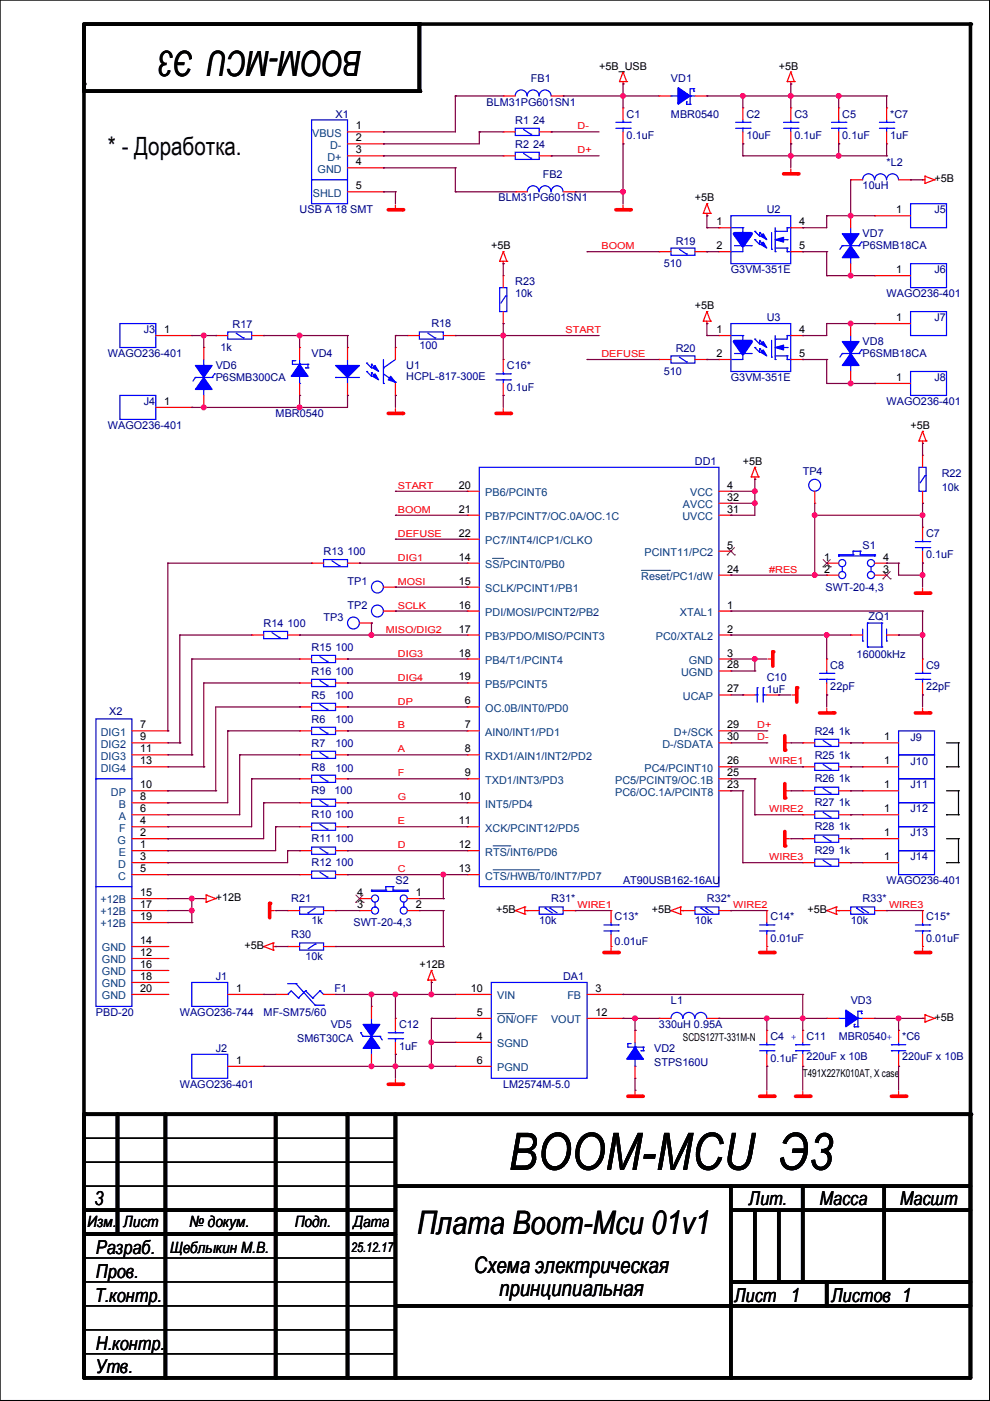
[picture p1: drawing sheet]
<svg xmlns="http://www.w3.org/2000/svg" width="210mm" height="297mm" viewBox="0 0 210 297" stroke-linecap="round" stroke-linejoin="round" font-family="sans-serif">
<defs><g id="words">
<text font-size="10.9" x="107.8" y="248">BOOM-MCU Э3</text>
<text font-size="7.4" x="76.8" y="10.8" transform="rotate(-180 76.8 10.8)">BOOM-MCU Э3</text>
<text font-size="6.9" x="88.5" y="261.6">Плата Boom-Mcu 01v1</text>
<text font-size="5.3" x="22.9" y="32.9">* - Доработка.</text>
<g font-size="4.8">
<text x="100.5" y="269.9">Схема электрическая</text>
<text x="105.8" y="274.8">принципиальная</text>
</g>
<g font-size="4.1">
<text x="20" y="255.5">3</text>
<text x="158.8" y="255.5">Лит.</text>
<text x="173.8" y="255.5">Масса</text>
<text x="190.8" y="255.5">Масшт</text>
<text x="20.3" y="265.9">Разраб.</text>
<text x="20.3" y="271">Пров.</text>
<text x="20.1" y="276.1">Т.контр.</text>
<text x="155.7" y="276.1">Лист</text>
<text x="167.7" y="276.1">1</text>
<text x="176.3" y="276.1">Листов 1</text>
<text x="20.3" y="286.2">Н.контр.</text>
<text x="20.3" y="291">Утв.</text>
</g>
<g font-size="3.3">
<text x="18.6" y="260.1">Изм.</text>
<text x="26.2" y="260.1">Лист</text>
<text x="40.2" y="260.1">№ докум.</text>
<text x="62.5" y="260.1">Подп.</text>
<text x="75" y="260.1">Дата</text>
<text x="36.1" y="265.7">Щеблыкин М.В.</text>
</g>
<text font-size="2.8" x="74.4" y="265.5">25.12.17</text>
<g font-size="2.3" fill="#000080">
<text x="112.5" y="17.3">FB1</text>
<text x="142.3" y="17.3">VD1</text>
<text x="103.1" y="22.4">BLM31PG601SN1</text>
<text x="71.1" y="24.9">X1</text>
<text x="109.2" y="26.2">R1 24</text>
<text x="132.9" y="24.9">C1</text>
<text x="132.9" y="29.5">0.1uF</text>
<text x="142.3" y="24.9">MBR0540</text>
<text x="158.3" y="24.9">C2</text>
<text x="158.3" y="29.5">10uF</text>
<text x="168.4" y="24.9">C3</text>
<text x="168.4" y="29.5">0.1uF</text>
<text x="178.6" y="24.9">C5</text>
<text x="178.6" y="29.5">0.1uF</text>
<text x="188.7" y="24.9">*C7</text>
<text x="188.7" y="29.5">1uF</text>
<text x="109.2" y="31.3">R2 24</text>
<text x="188" y="35.1">*L2</text>
<text x="115.1" y="37.6">FB2</text>
<text x="182.9" y="40.2">10uH</text>
<text x="63.5" y="45.3">USB A 18 SMT</text>
<text x="105.7" y="42.7">BLM31PG601SN1</text>
<text x="162.6" y="45.3">U2</text>
<text x="198.1" y="45.3">J5</text>
<text x="143.3" y="51.9">R19</text>
<text x="182.9" y="50.3">VD7</text>
<text x="182.9" y="52.9">P6SMB18CA</text>
<text x="140.7" y="56.7">510</text>
<text x="155" y="58">G3VM-351E</text>
<text x="198.1" y="58">J6</text>
<text x="109.2" y="60.5">R23</text>
<text x="109.2" y="63">10k</text>
<text x="188" y="63">WAGO236-401</text>
<text x="30.5" y="70.7">J3</text>
<text x="49.3" y="69.6">R17</text>
<text x="91.5" y="69.4">R18</text>
<text x="162.6" y="68.1">U3</text>
<text x="198.1" y="68.1">J7</text>
<text x="22.9" y="75.7">WAGO236-401</text>
<text x="46.8" y="74.5">1k</text>
<text x="66.1" y="75.7">VD4</text>
<text x="88.9" y="74">100</text>
<text x="143.3" y="74.7">R20</text>
<text x="182.9" y="73.2">VD8</text>
<text x="182.9" y="75.7">P6SMB18CA</text>
<text x="45.7" y="78.3">VD6</text>
<text x="45.7" y="80.8">P6SMB300CA</text>
<text x="86.1" y="78.3">U1</text>
<text x="86.1" y="80.6">HCPL-817-300E</text>
<text x="107.5" y="78.3">C16*</text>
<text x="107.5" y="82.8">0.1uF</text>
<text x="140.7" y="79.5">510</text>
<text x="155" y="80.8">G3VM-351E</text>
<text x="198.1" y="80.8">J8</text>
<text x="30.5" y="85.9">J4</text>
<text x="58.4" y="88.4">MBR0540</text>
<text x="188" y="85.9">WAGO236-401</text>
<text x="22.9" y="91">WAGO236-401</text>
<text x="147.3" y="98.6">DD1</text>
<text x="170.2" y="100.6">TP4</text>
<text x="199.7" y="101.1">R22</text>
<text x="199.7" y="104.2">10k</text>
<text x="196.4" y="113.8">C7</text>
<text x="68.6" y="117.6">R13 100</text>
<text x="182.9" y="116.4">S1</text>
<text x="196.4" y="118.4">0.1uF</text>
<text x="73.7" y="124">TP1</text>
<text x="175" y="125.3">SWT-20-4,3</text>
<text x="68.6" y="131.6">TP3</text>
<text x="73.7" y="129.1">TP2</text>
<text x="184.2" y="131.4">ZQ1</text>
<text x="55.9" y="132.9">R14 100</text>
<text x="66.1" y="138">R15 100</text>
<text x="66.1" y="143">R16 100</text>
<text x="176" y="141.8">C8</text>
<text x="181.6" y="139.5">16000kHz</text>
<text x="196.4" y="141.8">C9</text>
<text x="66.1" y="148.1">R5</text>
<text x="71.1" y="148.1">100</text>
<text x="162.6" y="144.3">C10</text>
<text x="162.6" y="146.9">1uF</text>
<text x="176" y="146.3">22pF</text>
<text x="196.4" y="146.3">22pF</text>
<text x="23.1" y="151.7">X2</text>
<text x="66.1" y="153.2">R6</text>
<text x="71.1" y="153.2">100</text>
<text x="172.7" y="155.7">R24 1k</text>
<text x="66.1" y="158.3">R7</text>
<text x="71.1" y="158.3">100</text>
<text x="172.7" y="160.8">R25 1k</text>
<text x="193.1" y="157">J9</text>
<text x="66.1" y="163.4">R8</text>
<text x="71.1" y="163.6">100</text>
<text x="172.7" y="165.9">R26 1k</text>
<text x="193.1" y="167.2">J11</text>
<text x="193.1" y="162.1">J10</text>
<text x="66.1" y="168.4">R9</text>
<text x="66.1" y="173.5">R10 100</text>
<text x="70.9" y="168.4">100</text>
<text x="172.7" y="171">R27 1k</text>
<text x="193.1" y="172.3">J12</text>
<text x="66.1" y="178.6">R11 100</text>
<text x="172.7" y="176.1">R28 1k</text>
<text x="193.1" y="177.3">J13</text>
<text x="66.1" y="183.7">R12 100</text>
<text x="172.7" y="181.1">R29 1k</text>
<text x="193.1" y="182.4">J14</text>
<text x="61.7" y="191.3">R21</text>
<text x="83.8" y="187.5">S2</text>
<text x="116.9" y="191.3">R31*</text>
<text x="132.1" y="187.5">AT90USB162-16AU</text>
<text x="149.9" y="191.3">R32*</text>
<text x="182.9" y="191.3">R33*</text>
<text x="188" y="187.5">WAGO236-401</text>
<text x="66.1" y="195.9">1k</text>
<text x="75" y="196.4">SWT-20-4,3</text>
<text x="114.3" y="195.9">10k</text>
<text x="130.3" y="195.1">C13*</text>
<text x="147.3" y="195.9">10k</text>
<text x="163.3" y="195.1">C14*</text>
<text x="180.4" y="195.9">10k</text>
<text x="196.4" y="195.1">C15*</text>
<text x="61.7" y="198.9">R30</text>
<text x="64.8" y="203.5">10k</text>
<text x="130.3" y="200.4">0.01uF</text>
<text x="163.3" y="199.7">0.01uF</text>
<text x="196.4" y="199.7">0.01uF</text>
<text x="45.7" y="207.8">J1</text>
<text x="119.4" y="207.8">DA1</text>
<text x="20.3" y="215.4">PBD-20</text>
<text x="38.1" y="215.4">WAGO236-744</text>
<text x="55.9" y="215.4">MF-SM75/60</text>
<text x="70.9" y="210.4">F1</text>
<text x="142.3" y="212.9">L1</text>
<text x="180.4" y="212.9">VD3</text>
<text x="63" y="221">SM6T30CA</text>
<text x="70.1" y="218">VD5</text>
<text x="84.6" y="218">C12</text>
<text x="139.7" y="218">330uH 0.95A</text>
<text x="163.3" y="220.5">C4 +</text>
<text x="171" y="220.5">C11</text>
<text x="177.8" y="220.5">MBR0540+</text>
<text x="191.3" y="220.5">*C6</text>
<text x="45.7" y="223.1">J2</text>
<text x="84.6" y="222.5">1uF</text>
<text x="138.7" y="223.1">VD2</text>
<text x="138.7" y="226.1">STPS160U</text>
<text x="163.3" y="225.1">0.1uF</text>
<text x="171" y="224.8">220uF x 10B</text>
<text x="191.3" y="224.8">220uF x 10B</text>
<text x="38.1" y="230.7">WAGO236-401</text>
<text x="106.7" y="230.7">LM2574M-5.0</text>
</g>
<g font-size="2.3">
<text x="127" y="14.8">+5B_USB</text>
<text x="165.1" y="14.8">+5B</text>
<text x="75.5" y="27.4">1</text>
<text x="75.5" y="30">2</text>
<text x="75.5" y="32.5">3</text>
<text x="75.5" y="35.1">4</text>
<text x="75.5" y="40.1">5</text>
<text x="198.1" y="38.6">+5B</text>
<text x="147.3" y="42.7">+5B</text>
<text x="151.9" y="47.8">1</text>
<text x="169.4" y="47.8">4</text>
<text x="190" y="45.2">1</text>
<text x="104.2" y="52.9">+5B</text>
<text x="151.9" y="52.8">2</text>
<text x="169.4" y="52.8">5</text>
<text x="190" y="57.9">1</text>
<text x="147.3" y="65.6">+5B</text>
<text x="34.8" y="70.6">1</text>
<text x="151.9" y="70.6">1</text>
<text x="169.4" y="70.6">4</text>
<text x="190" y="68.1">1</text>
<text x="151.9" y="75.7">2</text>
<text x="169.4" y="75.7">5</text>
<text x="190" y="80.8">1</text>
<text x="34.8" y="85.9">1</text>
<text x="193.1" y="91">+5B</text>
<text x="157.5" y="98.6">+5B</text>
<text x="97.3" y="103.6">20</text>
<text x="154.2" y="103.6">4</text>
<text x="154.2" y="106.2">32</text>
<text x="97.3" y="108.7">21</text>
<text x="97.3" y="113.8">22</text>
<text x="154.2" y="108.7">31</text>
<text x="97.3" y="118.9">14</text>
<text x="154.2" y="116.3">5</text>
<text x="174.8" y="118.9">1</text>
<text x="187.2" y="118.9">4</text>
<text x="97.3" y="124">15</text>
<text x="154.2" y="121.4">24</text>
<text x="174.8" y="121.4">2</text>
<text x="187.2" y="121.4">3</text>
<text x="97.3" y="129">16</text>
<text x="154.2" y="129">1</text>
<text x="97.3" y="134.1">17</text>
<text x="154.2" y="134.1">2</text>
<text x="97.3" y="139.2">18</text>
<text x="154.2" y="139.2">3</text>
<text x="154.2" y="141.7">28</text>
<text x="97.3" y="144.3">19</text>
<text x="98.6" y="149.4">6</text>
<text x="154.2" y="146.8">27</text>
<text x="29.7" y="154.4">7</text>
<text x="98.6" y="154.4">7</text>
<text x="154.2" y="154.4">29</text>
<text x="29.7" y="157">9</text>
<text x="29.7" y="159.5">11</text>
<text x="98.6" y="159.5">8</text>
<text x="154.2" y="157">30</text>
<text x="187.5" y="157">1</text>
<text x="29.7" y="167.1">10</text>
<text x="29.7" y="162.1">13</text>
<text x="98.6" y="164.6">9</text>
<text x="154.2" y="162.1">26</text>
<text x="154.2" y="164.6">25</text>
<text x="154.2" y="167.1">23</text>
<text x="187.5" y="167.1">1</text>
<text x="187.5" y="162.1">1</text>
<text x="29.7" y="172.2">6</text>
<text x="29.7" y="169.7">8</text>
<text x="97.3" y="169.7">10</text>
<text x="187.5" y="172.2">1</text>
<text x="29.7" y="179.8">1</text>
<text x="29.7" y="177.3">2</text>
<text x="29.7" y="174.8">4</text>
<text x="97.3" y="174.8">11</text>
<text x="97.3" y="179.8">12</text>
<text x="187.5" y="177.3">1</text>
<text x="29.7" y="182.4">3</text>
<text x="29.7" y="184.9">5</text>
<text x="97.3" y="184.9">13</text>
<text x="187.5" y="182.4">1</text>
<text x="29.7" y="190">15</text>
<text x="45.7" y="191.1">+12B</text>
<text x="75.7" y="190">4</text>
<text x="88.2" y="190">1</text>
<text x="29.7" y="192.5">17</text>
<text x="29.7" y="195.1">19</text>
<text x="75.7" y="192.5">3</text>
<text x="88.2" y="192.5">2</text>
<text x="105.2" y="193.6">+5B</text>
<text x="138.2" y="193.6">+5B</text>
<text x="171.2" y="193.6">+5B</text>
<text x="29.7" y="202.7">12</text>
<text x="29.7" y="200.2">14</text>
<text x="51.8" y="201.2">+5B</text>
<text x="29.7" y="205.2">16</text>
<text x="29.7" y="207.8">18</text>
<text x="88.9" y="205.3">+12B</text>
<text x="29.7" y="210.3">20</text>
<text x="50.1" y="210.3">1</text>
<text x="99.8" y="210.3">10</text>
<text x="101.1" y="215.4">5</text>
<text x="126.3" y="215.4">12</text>
<text x="126.3" y="210.3">3</text>
<text x="101.1" y="220.5">4</text>
<text x="144.8" y="220.6">SCDS127T-331M-N</text>
<text x="198.1" y="216.5">+5B</text>
<text x="50.1" y="225.6">1</text>
<text x="101.1" y="225.6">6</text>
<text x="170.2" y="228.2">T491X227K010AT, X case</text>
</g>
<g font-size="2.3" fill="#004080">
<text x="66.2" y="29">VBUS</text>
<text x="69.4" y="34.1">D+</text>
<text x="70" y="31.5">D-</text>
<text x="66.3" y="41.7">SHLD</text>
<text x="67.3" y="36.6">GND</text>
<text x="102.9" y="105.2">PB6/PCINT6</text>
<text x="144.8" y="107.7">AVCC</text>
<text x="146.3" y="105.2">VCC</text>
<text x="102.9" y="110.3">PB7/PCINT7/OC.0A/OC.1C</text>
<text x="144.7" y="110.3">UVCC</text>
<text x="102.9" y="115.4">PC7/INT4/ICP1/CLKO</text>
<text x="136.7" y="117.9">PCINT11/PC2</text>
<text x="102.9" y="120.4">SS/PCINT0/PB0</text>
<text x="102.9" y="125.5">SCLK/PCINT1/PB1</text>
<text x="136" y="123">Reset/PC1/dW</text>
<text x="102.9" y="130.6">PDI/MOSI/PCINT2/PB2</text>
<text x="144.1" y="130.6">XTAL1</text>
<text x="102.9" y="135.7">PB3/PDO/MISO/PCINT3</text>
<text x="139.1" y="135.7">PC0/XTAL2</text>
<text x="102.9" y="140.8">PB4/T1/PCINT4</text>
<text x="144.4" y="143.3">UGND</text>
<text x="146.1" y="140.8">GND</text>
<text x="102.9" y="145.8">PB5/PCINT5</text>
<text x="144.8" y="148.4">UCAP</text>
<text x="21.4" y="156">DIG1</text>
<text x="102.9" y="150.9">OC.0B/INT0/PD0</text>
<text x="102.9" y="156">AIN0/INT1/PD1</text>
<text x="142.8" y="156">D+/SCK</text>
<text x="21.4" y="158.5">DIG2</text>
<text x="21.4" y="161.1">DIG3</text>
<text x="102.9" y="161.1">RXD1/AIN1/INT2/PD2</text>
<text x="140.5" y="158.5">D-/SDATA</text>
<text x="21.4" y="163.6">DIG4</text>
<text x="102.9" y="166.2">TXD1/INT3/PD3</text>
<text x="130.4" y="166.2">PC5/PCINT9/OC.1B</text>
<text x="136.7" y="163.6">PC4/PCINT10</text>
<text x="23.5" y="168.7">DP</text>
<text x="25.2" y="173.8">A</text>
<text x="25.2" y="171.2">B</text>
<text x="102.9" y="171.2">INT5/PD4</text>
<text x="130.4" y="168.7">PC6/OC.1A/PCINT8</text>
<text x="24.9" y="178.9">G</text>
<text x="25.3" y="176.3">F</text>
<text x="102.9" y="176.3">XCK/PCINT12/PD5</text>
<text x="25" y="183.9">D</text>
<text x="25.2" y="181.4">E</text>
<text x="102.9" y="181.4">RTS/INT6/PD6</text>
<text x="21.3" y="191.6">+12B</text>
<text x="25" y="186.5">C</text>
<text x="102.9" y="186.5">CTS/HWB/T0/INT7/PD7</text>
<text x="21.3" y="194.1">+12B</text>
<text x="21.3" y="196.6">+12B</text>
<text x="21.6" y="201.7">GND</text>
<text x="21.6" y="204.3">GND</text>
<text x="21.6" y="206.8">GND</text>
<text x="21.6" y="209.3">GND</text>
<text x="21.6" y="211.9">GND</text>
<text x="105.4" y="211.9">VIN</text>
<text x="120.3" y="211.9">FB</text>
<text x="105.4" y="217">ON/OFF</text>
<text x="116.8" y="217">VOUT</text>
<text x="105.4" y="222">SGND</text>
<text x="105.4" y="227.1">PGND</text>
</g>
<g font-size="2" fill="#f00">
<text x="122.4" y="27.5">D-</text>
<text x="122.4" y="32.5">D+</text>
<text x="127.5" y="52.9">BOOM</text>
<text x="119.9" y="70.6">START</text>
<text x="127.5" y="75.7">DEFUSE</text>
<text x="84.3" y="103.7">START</text>
<text x="84.3" y="108.7">BOOM</text>
<text x="84.3" y="113.8">DEFUSE</text>
<text x="84.3" y="118.9">DIG1</text>
<text x="84.3" y="124">MOSI</text>
<text x="163.1" y="121.4">#RES</text>
<text x="84.3" y="129.1">SCLK</text>
<text x="81.8" y="134.1">MISO/DIG2</text>
<text x="84.3" y="139.2">DIG3</text>
<text x="84.3" y="149.4">DP</text>
<text x="84.3" y="144.3">DIG4</text>
<text x="84.3" y="154.5">B</text>
<text x="160.5" y="154.5">D+</text>
<text x="84.3" y="159.5">A</text>
<text x="160.5" y="157">D-</text>
<text x="84.3" y="164.6">F</text>
<text x="163.1" y="162.1">WIRE1</text>
<text x="84.3" y="169.7">G</text>
<text x="163.1" y="172.2">WIRE2</text>
<text x="84.3" y="174.8">E</text>
<text x="84.3" y="179.9">D</text>
<text x="84.3" y="184.9">C</text>
<text x="163.1" y="182.4">WIRE3</text>
<text x="122.4" y="192.6">WIRE1</text>
<text x="155.5" y="192.6">WIRE2</text>
<text x="188.5" y="192.6">WIRE3</text>
</g>
</g></defs>
<g fill="none" stroke="#000" stroke-width=".25">
<path d="M0 0h209.8v296.9h-209.8zM200.7 157.5h2.5M203.2 157.5h.1M203.2 157.5v5.1M200.7 162.6h.1M200.7 172.7h.1M200.7 162.6h2.5M200.7 167.7h2.5M200.7 172.7h2.5M200.7 177.8h2.5M203.2 162.6h.1M203.2 167.7h.1"/>
<path d="M203.2 172.7h.1M203.2 177.8h.1M203.2 167.7v5M203.2 177.8v5.1M200.7 182.9h.1M200.7 182.9h2.5M203.2 182.9h.1"/>
</g>
<path d="M17.8 17.8v274.3M88.9 5.1h116.9v271.8" fill="none" stroke="#000" stroke-width=".76"/>
<g fill="#000">
<circle cx="17.8" cy="17.8" r=".38"/>
<circle cx="88.9" cy="5.1" r=".38"/>
<circle cx="205.8" cy="5.1" r=".38"/>
</g>
<path d="M131.3 17.3h.1M131.3 17.3h1.6M132.1 17.8h.1M132.1 15.3h.1M132.1 17.3v.5M132.1 15.3l-.8 2M132.1 15.3l.8 2M132.9 17.3h.1" fill="none" stroke="#f00" stroke-width=".25"/>
<path d="M130.6 44.5h3" fill="none" stroke="#f00" stroke-width=".76"/>
<circle cx="133.6" cy="44.5" r=".38" fill="#f00"/>
<path d="M132.1 44.5h.1M132.1 43.5v1" fill="none" stroke="#f00" stroke-width=".25"/>
<path d="M82.3 44.5h3.1" fill="none" stroke="#f00" stroke-width=".76"/>
<circle cx="85.4" cy="44.5" r=".38" fill="#f00"/>
<path d="M83.8 44.5h.1M83.8 43.5v1" fill="none" stroke="#f00" stroke-width=".25"/>
<path d="M168.9 145.8v3.1" fill="none" stroke="#f00" stroke-width=".76"/>
<circle cx="168.9" cy="145.8" r=".38" fill="#f00"/>
<g fill="none" stroke="#f00" stroke-width=".25">
<path d="M166.9 17.3h.1M166.9 17.3h1.5M167.7 17.8h.1M167.7 15.3h.1M167.7 17.3v.5M167.7 15.3l-.8 2M167.7 15.3l.7 2M168.4 17.3h.1M160 99.1h.1M160 99.1l-.7 2M160 99.1l.8 2M159.3 101.1h.1"/>
<path d="M159.3 101.1h1.5M160 101.6h.1M160 101.1v.5M160.8 101.1h.1M167.9 147.3h1M168.9 147.3h.1"/>
</g>
<path d="M166.1 36.9h3.1" fill="none" stroke="#f00" stroke-width=".76"/>
<circle cx="169.2" cy="36.9" r=".38" fill="#f00"/>
<path d="M167.7 36.9h.1M167.7 35.8v1.1" fill="none" stroke="#f00" stroke-width=".25"/>
<path d="M168.7 232.4h3" fill="none" stroke="#f00" stroke-width=".76"/>
<circle cx="171.7" cy="232.4" r=".38" fill="#f00"/>
<path d="M170.2 232.4h.1M170.2 231.4v1" fill="none" stroke="#f00" stroke-width=".25"/>
<path d="M82.3 229.9h3.1" fill="none" stroke="#f00" stroke-width=".76"/>
<circle cx="85.4" cy="229.9" r=".38" fill="#f00"/>
<path d="M195.6 215.9h.1M195.6 215.9h.5M196.1 215.2h.1M196.1 216.7h.1M196.1 215.2v1.5M196.1 215.2l2 .7M198.1 215.9h.1M198.1 215.9l-2 .8M83.8 229.9h.1M83.8 228.9v1" fill="none" stroke="#f00" stroke-width=".25"/>
<path d="M133.1 232.4h3.1" fill="none" stroke="#f00" stroke-width=".76"/>
<circle cx="136.2" cy="232.4" r=".38" fill="#f00"/>
<path d="M90.7 207.8h.1M90.7 207.8h1.5M91.5 208.3h.1M91.5 205.8h.1M91.5 207.8v.5M91.5 205.8l-.8 2M91.5 205.8l.7 2M92.2 207.8h.1M134.6 232.4h.1M134.6 231.4v1" fill="none" stroke="#f00" stroke-width=".25"/>
<path d="M82.3 87.7h3.1" fill="none" stroke="#f00" stroke-width=".76"/>
<circle cx="85.4" cy="87.7" r=".38" fill="#f00"/>
<g fill="none" stroke="#f00" stroke-width=".25">
<path d="M105.9 55.4h.1M105.9 55.4h1.6M106.7 55.9h.1M106.7 53.4h.1M106.7 55.4v.5M106.7 53.4l-.8 2M106.7 53.4l.8 2M107.5 55.4h.1M149.1 68.1h.1M149.1 68.1h1.5M149.9 68.6h.1M149.9 66.1h.1"/>
<path d="M149.9 68.1v.5M149.9 66.1l-.8 2M149.9 66.1l.7 2M150.6 68.1h.1M83.8 87.7h.1M83.8 86.6v1.1M43.2 190.5h.1M43.2 190.5h.5M43.7 189.8h.1M43.7 191.3h.1M43.7 189.8v1.5M43.7 189.8l2 .7"/>
<path d="M45.7 190.5h.1M45.7 190.5l-2 .8"/>
</g>
<path d="M166.4 156v3" fill="none" stroke="#f00" stroke-width=".76"/>
<circle cx="166.4" cy="159" r=".38" fill="#f00"/>
<path d="M166.4 157.5h.1M166.4 157.5h1" fill="none" stroke="#f00" stroke-width=".25"/>
<path d="M166.4 166.1v3.1" fill="none" stroke="#f00" stroke-width=".76"/>
<circle cx="166.4" cy="169.2" r=".38" fill="#f00"/>
<path d="M166.4 167.7h.1M166.4 167.7h1" fill="none" stroke="#f00" stroke-width=".25"/>
<path d="M166.4 176.3v3" fill="none" stroke="#f00" stroke-width=".76"/>
<circle cx="166.4" cy="179.3" r=".38" fill="#f00"/>
<path d="M166.4 177.8h.1M166.4 177.8h1" fill="none" stroke="#f00" stroke-width=".25"/>
<path d="M161.1 232.4h3" fill="none" stroke="#f00" stroke-width=".76"/>
<circle cx="164.1" cy="232.4" r=".38" fill="#f00"/>
<path d="M57.9 199.9h.1M57.9 199.9v1.5M57.9 199.9l-2 .8M55.9 200.7h.1M55.9 200.7l2 .7M57.9 201.4h.1M57.9 200.7h.5M58.4 200.7h.1M162.6 232.4h.1M162.6 231.4v1" fill="none" stroke="#f00" stroke-width=".25"/>
<path d="M57.2 191.5v3.1" fill="none" stroke="#f00" stroke-width=".76"/>
<circle cx="57.2" cy="191.5" r=".38" fill="#f00"/>
<path d="M57.2 193.1h.1M57.2 193.1h1" fill="none" stroke="#f00" stroke-width=".25"/>
<path d="M163.9 138.2v3" fill="none" stroke="#f00" stroke-width=".76"/>
<circle cx="163.9" cy="138.2" r=".38" fill="#f00"/>
<path d="M162.8 139.7h1.1M163.9 139.7h.1" fill="none" stroke="#f00" stroke-width=".25"/>
<path d="M173.8 151.2h3" fill="none" stroke="#f00" stroke-width=".76"/>
<circle cx="176.8" cy="151.2" r=".38" fill="#f00"/>
<path d="M175.3 151.2h.1M175.3 150.1v1.1" fill="none" stroke="#f00" stroke-width=".25"/>
<path d="M194.1 151.2h3" fill="none" stroke="#f00" stroke-width=".76"/>
<circle cx="197.1" cy="151.2" r=".38" fill="#f00"/>
<path d="M195.6 151.2h.1M195.6 150.1v1.1" fill="none" stroke="#f00" stroke-width=".25"/>
<path d="M194.1 125.8h3" fill="none" stroke="#f00" stroke-width=".76"/>
<circle cx="197.1" cy="125.8" r=".38" fill="#f00"/>
<g fill="none" stroke="#f00" stroke-width=".25">
<path d="M149.1 45.2h.1M149.1 45.2h1.5M149.9 45.7h.1M149.9 43.2h.1M149.9 45.2v.5M149.9 43.2l-.8 2M149.9 43.2l.7 2M150.6 45.2h.1M194.8 93.5h.1M194.8 93.5h1.6M195.6 94h.1M195.6 91.5h.1"/>
<path d="M195.6 93.5v.5M195.6 91.5l-.8 2M195.6 91.5l.8 2M196.4 93.5h.1M195.6 125.8h.1M195.6 124.7v1.1"/>
</g>
<path d="M128 202h3.1" fill="none" stroke="#f00" stroke-width=".76"/>
<circle cx="131.1" cy="202" r=".38" fill="#f00"/>
<g fill="none" stroke="#f00" stroke-width=".25">
<path d="M109.2 193.1h.1M109.2 193.1l2.1 .7M111.3 193.8h.1M111.3 192.3h.1M111.3 192.3v1.5M111.3 193.1h.5M111.3 192.3l-2.1 .8M111.8 193.1h.1M142.3 193.1h.1M142.3 193.1l2 .7M144.3 193.8h.1M144.3 192.3h.1"/>
<path d="M144.3 193.1h.5M144.3 192.3v1.5M144.3 192.3l-2 .8M144.8 193.1h.1M129.6 202h.1M129.6 200.9v1.1"/>
</g>
<path d="M161.1 202h3" fill="none" stroke="#f00" stroke-width=".76"/>
<circle cx="164.1" cy="202" r=".38" fill="#f00"/>
<path d="M175.3 193.1h.1M175.3 193.1l2 .7M177.3 193.8h.1M177.3 192.3h.1M177.3 192.3v1.5M177.3 193.1h.5M177.3 192.3l-2 .8M177.8 193.1h.1M162.6 202h.1M162.6 200.9v1.1" fill="none" stroke="#f00" stroke-width=".25"/>
<path d="M194.1 202h3" fill="none" stroke="#f00" stroke-width=".76"/>
<circle cx="197.1" cy="202" r=".38" fill="#f00"/>
<path d="M195.6 38.1h.1M195.6 38.1h.5M196.1 37.4h.1M196.1 38.9h.1M196.1 37.4v1.5M196.1 37.4l2 .7M198.1 38.1h.1M198.1 38.1l-2 .8M195.6 202h.1M195.6 200.9v1.1" fill="none" stroke="#f00" stroke-width=".25"/>
<path d="M105.2 87.7h3" fill="none" stroke="#f00" stroke-width=".76"/>
<circle cx="108.2" cy="87.7" r=".38" fill="#f00"/>
<path d="M106.7 87.7h.1M106.7 86.6v1.1" fill="none" stroke="#f00" stroke-width=".25"/>
<path d="M189 232.4h3" fill="none" stroke="#f00" stroke-width=".76"/>
<circle cx="192" cy="232.4" r=".38" fill="#f00"/>
<g fill="none" stroke="#f00" stroke-width=".25">
<path d="M167.7 22.9h.1M167.7 30.5h.1M167.7 22.9v2.5M167.7 28v2.5M188 22.9h.1M188 30.5h.1M188 22.9v2.5M188 28v2.5M172.7 106.7h.1M172.7 104.2v2.5M63.5 144.8h.1M63.5 144.8h2.6"/>
<path d="M71.1 144.8h2.6M73.7 144.8h.1M63.5 185.4h.1M63.5 185.4h2.6M71.1 185.4h2.6M73.7 185.4h.1M170.2 218.5h.1M170.2 218.5v2.5M170.2 226.1h.1M170.2 223.5v2.6M190.5 232.4h.1M190.5 231.4v1"/>
</g>
<g fill="none" stroke="#000" stroke-width=".76">
<path d="M17.8 5.1h71.1v14.2h-71.1v-13.9M17.8 236.2v55.9h188v-55.9h-187.7M24.9 236.2v25.4M35.1 236.2v55.9M58.4 236.2v55.9M73.7 236.2v55.9M83.8 236.2v55.9M17.8 256.6h66M83.8 251.5h122M155 251.5v40.6M155 256.6h50.8M160 256.6v15.2"/>
<path d="M165.1 256.6v15.2M170.2 251.5v20.3M187.5 251.5v20.3M17.8 261.6h66M83.8 276.9h122M155 271.8h50.8M175.3 271.8v5.1"/>
</g>
<g fill="#000">
<circle cx="17.8" cy="19.3" r=".38"/>
<circle cx="88.9" cy="5.1" r=".38"/>
<circle cx="88.9" cy="19.3" r=".38"/>
<circle cx="17.8" cy="236.2" r=".38"/>
<circle cx="18.1" cy="236.2" r=".38"/>
<circle cx="205.8" cy="236.2" r=".38"/>
<circle cx="17.8" cy="256.6" r=".38"/>
<circle cx="83.8" cy="251.5" r=".38"/>
<circle cx="155" cy="256.6" r=".38"/>
<circle cx="17.8" cy="261.6" r=".38"/>
<circle cx="24.9" cy="261.6" r=".38"/>
<circle cx="83.8" cy="276.9" r=".38"/>
<circle cx="155" cy="271.8" r=".38"/>
<circle cx="160" cy="271.8" r=".38"/>
<circle cx="165.1" cy="271.8" r=".38"/>
<circle cx="170.2" cy="271.8" r=".38"/>
<circle cx="175.3" cy="276.9" r=".38"/>
<circle cx="187.5" cy="271.8" r=".38"/>
<circle cx="17.8" cy="292.1" r=".38"/>
<circle cx="35.1" cy="292.1" r=".38"/>
<circle cx="58.4" cy="292.1" r=".38"/>
<circle cx="73.7" cy="292.1" r=".38"/>
<circle cx="83.8" cy="292.1" r=".38"/>
<circle cx="155" cy="292.1" r=".38"/>
</g>
<g fill="none" stroke="#000" stroke-width=".25">
<path d="M17.8 237h.1M17.8 236.5v.5M17.8 246.4h.1M17.8 241.3h.1M17.8 251.5h.1M17.8 246.4h66M17.8 241.3h66M17.8 251.5h66M17.8 276.9h.1M17.8 271.8h.1M17.8 266.7h.1M17.8 276.9h66"/>
<path d="M17.8 271.8h66M17.8 266.7h66M17.8 287h.1M17.8 282h.1M17.8 287h66M17.8 282h66"/>
</g>
<g fill="none" stroke="#00f" stroke-width=".25">
<path d="M166.1 27.2h3.1M166.1 25.9h3.1M167.7 25.9h.1M167.7 27.2h.1M167.7 25.4v.5M167.7 27.2v.8M169.2 27.2h.1M169.2 25.9h.1M186.5 27.2h3M186.5 25.9h3M188 25.9h.1M188 27.2h.1"/>
<path d="M188 25.4v.5M188 27.2v.8M189.5 27.2h.1M189.5 25.9h.1M62 77.2h3.3M63.5 77.2h.1M63.5 77.2l-1.5 2.6h3M63.5 77.2l1.5 2.6M63.5 76.2v5.1M65 79.8h.1M65.3 77.2h.1M63.5 81.3h.1"/>
<path d="M66.1 144h5v1.6h-5zM67.8 144.3l1.6 1M69.4 145.3h.1M66.1 184.7h5v1.5h-5zM67.8 184.9l1.6 1M69.4 185.9h.1M168.7 222.8h.1M168.7 221.5h.1M168.7 222.8h3M168.7 221.5h3M170.2 221.5h.1M170.2 222.8h.1"/>
<path d="M170.2 221v.5M170.2 222.8v.7"/>
<circle cx="172.7" cy="102.9" r="1.26"/>
</g>
<path d="M63.5 77.2l1.8 2.6h-3.6z" fill-rule="evenodd" fill="#00f"/>
<g fill="none" stroke="#00f" stroke-width=".25">
<path d="M142.3 52.6h5v1.5h-5zM144 52.9l1.6 1M145.6 53.9h.1M62 76.5h.1M62 76.5v.7M62 76.5h.5M62.5 76.5h.1M63.5 77.2l1.8 2.6h-3.6zM64.8 78h.1M64.8 78h.5M65.3 78h.1M65.3 77.2v.8"/>
<path d="M194.8 99.1h1.6v5.1h-1.6zM196.1 100.9h.1M196.1 100.9l-1 1.5M172.7 166.9h5.1v1.5h-5.1zM174.5 167.2l1.5 1M176 168.2h.1M180.4 192.3h5v1.5h-5zM181.6 192.6h.1M181.6 192.6l1.6 1M182.6 192.6h.1M182.6 192.6l1.6 1M190.5 180.4h7.6v5h-7.6z"/>
<path d="M189 222.8h.1M189 221.5h.1M189 222.8h3M189 221.5h3M190.5 221.5h.1M190.5 222.8h.1M190.5 221v.5M190.5 222.8v.7"/>
</g>
<g fill="none" stroke="#f00" stroke-width=".25">
<path d="M139.7 53.4h.1M139.7 53.4h2.6M147.3 53.4h2.6M149.9 53.4h.1M63.5 73.7h.1M63.5 73.7v2.5M63.5 83.8h.1M63.5 81.3v2.5M195.6 96.5h.1M195.6 96.5v2.6M195.6 106.7h.1M195.6 104.2v2.5"/>
<path d="M170.2 167.7h.1M170.2 167.7h2.5M177.8 167.7h2.6M180.4 167.7h.1M177.8 193.1h.1M177.8 193.1h2.6M182.9 182.9h.1M182.9 182.9h7.6M185.4 193.1h2.6M188 193.1h.1M190.5 218.5h.1M190.5 218.5v2.5"/>
<path d="M190.5 226.1h.1M190.5 223.5v2.6"/>
</g>
<path d="M78.8 219.7l1.7 2.6h-3.5z" fill-rule="evenodd" fill="#00f"/>
<path d="M77 219.7h.1M77 219.7h3.5M78.8 219.7l1.7 2.6h-3.5z" fill="none" stroke="#00f" stroke-width=".25"/>
<path d="M77 217.2h3.5l-1.7 2.5z" fill-rule="evenodd" fill="#00f"/>
<g fill="none" stroke="#00f" stroke-width=".25">
<path d="M25.4 68.6h7.6v5.1h-7.6zM105.2 79.3h3M106.7 79.3h.1M106.7 78.8v.5M108.2 79.3h.1M105.2 80.5h3M106.7 80.5h.1M106.7 80.5v.8M108.2 80.5h.1M20.3 152.4h7.7v61h-7.7zM172.7 156.7h5.1v1.6h-5.1zM174.5 157l1.5 1"/>
<path d="M176 158h.1M20.3 165.1h.1M20.3 165.1h7.7M20.3 188h.1M20.3 188h7.7M194.1 197.4h3M194.1 196.1h3M195.6 196.1h.1M195.6 197.4h.1M195.6 195.6v.5M195.6 197.4v.7M197.1 197.4h.1"/>
<path d="M197.1 196.1h.1M76.5 219h.1M76.5 219l.5 .7M77 217.2h3.5l-1.7 2.5zM78.8 217.2h.1M78.8 215.9v1.3M80.5 219.7h.1M80.5 219.7l.5 .8M142.3 215.9a1.26 1.26 0 0 1 1.2-1.2 1.26 1.26 0 0 1 1.3 1.2M144.8 215.9a1.26 1.26 0 0 1 1.3-1.2 1.26 1.26 0 0 1 1.2 1.2M147.3 215.9a1.26 1.26 0 0 1 1.3-1.2 1.26 1.26 0 0 1 1.3 1.2M177.8 215.9h.1"/>
<path d="M177.8 215.9h5.1M179.3 217.4h.1M181.9 215.9h.1M181.9 217.7h.1M181.9 215.9l-2.6-1.5v3M181.9 215.9l-2.6 1.5M181.9 214.4v3.3M78.8 222.3h.1M78.8 222.3v1.2"/>
</g>
<g fill="none" stroke="#f00" stroke-width=".25">
<path d="M33 71.1h7.7M40.7 71.1h.1M106.7 76.2h.1M106.7 76.2v2.6M106.7 83.8h.1M106.7 81.3v2.5M28 155h7.6M28 157.5h7.6M35.6 155h.1M35.6 157.5h.1M170.2 157.5h.1M170.2 157.5h2.5"/>
<path d="M177.8 157.5h2.6M180.4 157.5h.1M28 177.8h7.6M28 175.3h7.6M28 172.7h7.6M28 170.2h7.6M28 167.7h7.6M28 160h7.6M28 162.6h7.6M35.6 177.8h.1M35.6 175.3h.1M35.6 172.7h.1"/>
<path d="M35.6 170.2h.1M35.6 167.7h.1M35.6 160h.1M35.6 162.6h.1M28 180.4h7.6M28 182.9h7.6M28 185.4h7.6M28 190.5h7.6M28 193.1h7.6M28 195.6h7.6M35.6 180.4h.1M35.6 182.9h.1"/>
<path d="M35.6 185.4h.1M35.6 190.5h.1M35.6 193.1h.1M35.6 195.6h.1M195.6 193.1h.1M195.6 193.1v2.5M195.6 198.1v2.6M28 203.2h7.6M28 200.7h7.6M28 205.8h7.6M28 208.3h7.6M28 210.8h7.6"/>
<path d="M35.6 203.2h.1M35.6 200.7h.1M35.6 205.8h.1M35.6 208.3h.1M35.6 210.8h.1M78.8 213.4h.1M78.8 213.4v2.5M139.7 215.9h.1M139.7 215.9h2.6M149.9 215.9h2.5M152.4 215.9h.1M195.6 200.7h.1"/>
<path d="M78.8 226.1h.1M78.8 223.5v2.6"/>
</g>
<path d="M179.3 214.1l2.6 1.8-2.6 1.8z" fill-rule="evenodd" fill="#00f"/>
<g fill="none" stroke="#00f" stroke-width=".25">
<path d="M156 27.2h3M156 25.9h3M157.5 25.9h.1M157.5 27.2h.1M157.5 25.4v.5M157.5 27.2v.8M159 27.2h.1M159 25.9h.1M101.6 99.1h50.8v88.9h-50.8zM194.1 116.1h3M194.1 114.8h3M195.6 114.8h.1"/>
<path d="M195.6 116.1h.1M195.6 114.3v.5M195.6 116.1v.8M197.1 116.1h.1M197.1 114.8h.1M147.3 192.3h5.1v1.5h-5.1zM148.6 192.6h.1M148.6 192.6l1.5 1M149.6 192.6h.1M149.6 192.6l1.6 1M179.3 214.1l2.6 1.8-2.6 1.8zM181.1 217.7h.1"/>
<path d="M181.1 217.2h.1M181.1 217.7h.8M181.1 217.2v.5M181.9 214.4h.7M182.6 214.4h.1M182.6 214.9h.1M182.6 214.4v.5M40.7 223.5h7.6v5.1h-7.6zM133.1 222h3.3M134.6 222h.1M134.6 226.1h.1M134.6 222l-1.5 2.6h3.1"/>
<path d="M134.6 222l1.6 2.6M134.6 221v5.1M136.2 224.6h.1M136.4 222h.1M161.1 222.8h3M161.1 221.5h3M162.6 221.5h.1M162.6 222.8h.1M162.6 221v.5M162.6 222.8v.7M164.1 222.8h.1M164.1 221.5h.1"/>
<circle cx="80" cy="124.5" r="1.26"/>
</g>
<g fill="none" stroke="#f00" stroke-width=".25">
<path d="M157.5 22.9h.1M157.5 30.5h.1M157.5 22.9v2.5M157.5 28v2.5M99.1 119.4h.1M99.1 104.2h.1M99.1 109.2h.1M99.1 114.3h.1M99.1 119.4h2.5M99.1 104.2h2.5M99.1 109.2h2.5M99.1 114.3h2.5"/>
<path d="M152.4 104.2h2.6M152.4 109.2h2.6M152.4 116.9h2.6M152.4 106.7h2.6M155 116.9h.1M155 104.2h.1M155 109.2h.1M155 106.7h.1M195.6 111.8h.1M195.6 119.4h.1M195.6 111.8v2.5M195.6 116.9v2.5"/>
<path d="M81.3 124.5h2.5M83.8 124.5h.1M99.1 124.5h.1M99.1 129.6h.1M99.1 134.6h.1M99.1 139.7h.1M99.1 124.5h2.5M99.1 129.6h2.5M99.1 134.6h2.5M99.1 139.7h2.5M152.4 129.6h2.6M152.4 134.6h2.6"/>
<path d="M152.4 139.7h2.6M152.4 121.9h2.6M155 121.9h.1M155 134.6h.1M155 129.6h.1M155 139.7h.1M99.1 144.8h.1M99.1 149.9h.1M99.1 155h.1M99.1 144.8h2.5M99.1 155h2.5M99.1 149.9h2.5"/>
<path d="M152.4 147.3h2.6M152.4 142.3h2.6M152.4 155h2.6M152.4 157.5h2.6M155 147.3h.1M155 142.3h.1M155 155h.1M155 157.5h.1M99.1 160h.1M99.1 165.1h.1M99.1 170.2h.1M99.1 175.3h.1"/>
<path d="M99.1 165.1h2.5M99.1 160h2.5M99.1 170.2h2.5M99.1 175.3h2.5M152.4 162.6h2.6M152.4 165.1h2.6M152.4 167.7h2.6M155 162.6h.1M155 165.1h.1M155 167.7h.1M99.1 180.4h.1M99.1 185.4h.1"/>
<path d="M99.1 180.4h2.5M99.1 185.4h2.5M144.8 193.1h.1M144.8 193.1h2.5M152.4 193.1h2.6M155 193.1h.1M162.6 218.5h.1M162.6 218.5v2.5M175.3 215.9h.1M175.3 215.9h2.5M182.9 215.9h2.5M185.4 215.9h.1"/>
<path d="M48.3 226.1h7.6M55.9 226.1h.1M162.6 226.1h.1M162.6 223.5v2.6"/>
</g>
<path d="M104.4 118.4h2.2M106.6 118.4h.1M136 120.9h5.9M141.9 120.9h.1M104.5 179.3h3.6M108.1 179.3h.1M104.5 184.4h9.7M114.2 184.4h.1" fill="none" stroke="#004080" stroke-width=".21"/>
<path d="M154.2 117.6h.1M154.2 116.1l1.5 1.5M155.7 116.1l-1.5 1.5M155.7 117.6h.1" fill="none" stroke="#804000" stroke-width=".21"/>
<path d="M134.6 222l1.8 2.6h-3.5z" fill-rule="evenodd" fill="#00f"/>
<g fill="none" stroke="#00f" stroke-width=".25">
<path d="M109.2 32.3h5.1v1.5h-5.1zM109.2 20.3a1.26 1.26 0 0 1 1.3-1.2 1.26 1.26 0 0 1 1.3 1.2M111 32.5l1.5 1M111.8 20.3a1.26 1.26 0 0 1 1.2-1.2 1.26 1.26 0 0 1 1.3 1.2M112.5 33.5h.1M114.3 20.3a1.26 1.26 0 0 1 1.3-1.2 1.26 1.26 0 0 1 1.2 1.2M111.8 40.7a1.26 1.26 0 0 1 1.2-1.3 1.26 1.26 0 0 1 1.3 1.3M114.3 40.7a1.26 1.26 0 0 1 1.3-1.3 1.26 1.26 0 0 1 1.2 1.3M116.9 40.7a1.26 1.26 0 0 1 1.2-1.3 1.26 1.26 0 0 1 1.3 1.3M88.9 70.4h5.1v1.5h-5.1zM90.7 70.6l1.5 1M92.2 71.6h.1"/>
<path d="M193.1 78.8h7.6v5h-7.6zM177.8 117.6h.1M177.8 117.9h.1M177.8 117.9h7.6M177.8 117.6h3.1M177.8 117.6v.3M180.9 116.9h.1M180.9 117.6h.1M180.9 116.9h1.5M180.9 116.9v.7M182.4 117.6h.1M182.4 116.9h.1"/>
<path d="M182.4 117.6h3M182.4 116.9v.7M185.4 117.9h.1M185.4 117.6h.1M185.4 117.6v.3M178.6 121.2h.1M178.6 120.2v1M184.7 121.2h.1M184.7 120.2v1M66.1 149.1h5v1.5h-5zM66.1 159.3h5v1.5h-5zM67.8 149.4l1.6 1"/>
<path d="M67.8 159.5l1.6 1M69.4 150.4h.1M66.1 169.4h5v1.6h-5zM67.8 169.7l1.6 1M69.4 160.5h.1M69.4 170.7h.1M172.7 161.8h5.1v1.5h-5.1zM174.5 162.1l1.5 1M176 163.1h.1M172.7 182.1h5.1v1.6h-5.1zM174.5 182.4l1.5 1M176 183.4h.1"/>
<path d="M104.2 208.3h20.3v20.3h-20.3zM133.1 221.3h.1M133.1 221.3v.7M133.1 221.3h.5M133.6 221.3h.1M134.6 222l1.8 2.6h-3.5zM135.9 222.8h.1M135.9 222.8h.5M136.4 222.8h.1M136.4 222v.8"/>
<circle cx="178.6" cy="119.4" r=".76"/>
<circle cx="184.7" cy="119.4" r=".76"/>
<circle cx="178.6" cy="121.9" r=".76"/>
<circle cx="184.7" cy="121.9" r=".76"/>
</g>
<g fill="none" stroke="#f00" stroke-width=".25">
<path d="M106.7 33h.1M106.7 20.3h.1M106.7 33h2.5M106.7 20.3h2.5M114.3 33h2.6M116.9 33h.1M116.9 20.3h2.5M119.4 20.3h.1M109.2 40.7h.1M109.2 40.7h2.6M119.4 40.7h2.5M121.9 40.7h.1"/>
<path d="M86.4 71.1h.1M86.4 71.1h2.5M94 71.1h2.5M96.5 71.1h.1M185.4 81.3h.1M185.4 81.3h7.7M175.3 119.4h.1M175.3 119.4h2.5M185.4 119.4h2.6M188 119.4h.1M175.3 121.9h.1M175.3 121.9h2.5"/>
<path d="M185.4 121.9h2.6M188 121.9h.1M63.5 149.9h.1M63.5 149.9h2.6M71.1 149.9h2.6M73.7 149.9h.1M63.5 160h.1M63.5 170.2h.1M63.5 160h2.6M63.5 170.2h2.6M71.1 160h2.6M71.1 170.2h2.6"/>
<path d="M73.7 160h.1M73.7 170.2h.1M170.2 162.6h.1M170.2 162.6h2.5M177.8 162.6h2.6M180.4 162.6h.1M170.2 182.9h.1M170.2 182.9h2.5M177.8 182.9h2.6M180.4 182.9h.1M96.5 215.9h.1M96.5 210.8h.1"/>
<path d="M96.5 215.9h7.7M96.5 210.8h7.7M124.5 215.9h7.6M124.5 210.8h7.6M132.1 215.9h.1M132.1 210.8h.1M134.6 218.5h.1M134.6 218.5v2.5M96.5 221h.1M96.5 226.1h.1M96.5 221h7.7M96.5 226.1h7.7"/>
<path d="M134.6 228.6h.1M134.6 226.1v2.5"/>
</g>
<path d="M174.5 118.6l1.6 1.6M176 118.6l-1.5 1.6M174.5 120.2h.1M176.1 120.2h.1M187.2 122.7h.1M187.2 121.2l1.6 1.5M188.7 121.2l-1.5 1.5M188.8 122.7h.1" fill="none" stroke="#804000" stroke-width=".21"/>
<path d="M105.4 214.9h3.5M108.9 214.9h.1" fill="none" stroke="#004080" stroke-width=".21"/>
<path d="M155.7 72.4h3.6l-1.8 2.6z" fill-rule="evenodd" fill="#00f"/>
<path d="M155.7 72.4h3.6l-1.8 2.6z" fill="none" stroke="#00f" stroke-width=".76"/>
<path d="M155 68.6h12.7v10.2h-12.7zM155 71.1h2.5M155.7 75h3.6M157.5 75h.1M157.5 71.1h.1M157.5 71.1v3.6M157.5 75v1.2M159.3 75h.1M163.6 75.7h.1M163.6 72.2v3.5" fill="none" stroke="#00f" stroke-width=".25"/>
<path d="M161.3 72.9l.5-.5 .8 1.3z" fill="#00f"/>
<g fill="none" stroke="#00f" stroke-width=".25">
<path d="M160 73.7h.1M160 71.9h.1M160 73.7l1.1 1M160 71.9l1.1 1M161.1 72.2h.1M161.1 73.9h.1M161.1 74.7h.1M161.1 72.9h.1M161.1 72.2l1 1M161.1 73.9l1 1.1M161.1 72.2v.7M161.1 73.9v.8"/>
<path d="M161.3 72.9l.5-.5 .8 1.3z"/>
</g>
<path d="M161.3 74.7l.5-.5 .8 1.3z" fill="#00f"/>
<path d="M155 76.2h.1M155 76.2h2.5M161.3 74.7l.5-.5 .8 1.3zM164.4 76.2h.1M164.4 71.1v5.1" fill="none" stroke="#00f" stroke-width=".25"/>
<path d="M164.4 73.7l1.7-.5v1z" fill="#00f"/>
<g fill="none" stroke="#00f" stroke-width=".25">
<path d="M164.4 73.7l1.7-.5v1zM164.4 71.9h.1M164.4 75.5h2.5M164.4 73.7h2.5M166.9 75.5h.1M166.9 73.7h.1M166.9 71.1h.1M166.9 76.2h.1M166.9 71.1v.8h-2.5M166.9 75.5v.7M166.9 71.1h.8M166.9 76.2h.8"/>
<path d="M167.7 71.1h.1M167.7 76.2h.1M193.1 66.1h7.6v5h-7.6zM66.1 139h5v1.5h-5zM67.8 139.2l1.6 1M69.4 140.2h.1M66.1 179.6h5v1.5h-5zM67.8 179.9l1.6 1M172.7 177.1h5.1v1.5h-5.1zM174.5 177.3l1.5 1M176 178.3h.1M190.5 170.2h7.6v5.1h-7.6z"/>
<path d="M190.5 165.1h7.6v5.1h-7.6zM63.5 192.3h5.1v1.5h-5.1zM65.3 193.6h.1M66.8 192.6l-1.5 1M69.4 180.9h.1"/>
<circle cx="74.9" cy="132.1" r="1.26"/>
</g>
<g fill="none" stroke="#f00" stroke-width=".25">
<path d="M152.4 71.1h.1M152.4 76.2h.1M152.4 71.1h2.6M152.4 76.2h2.6M167.7 71.1h2.5M167.7 76.2h2.5M170.2 76.2h.1M170.2 71.1h.1M185.4 68.6h.1M185.4 68.6h7.7M63.5 139.7h.1M63.5 139.7h2.6"/>
<path d="M71.1 139.7h2.6M73.7 139.7h.1M76.2 132.1h2.6M78.8 132.1h.1M170.2 177.8h.1M170.2 177.8h2.5M177.8 177.8h2.6M180.4 177.8h.1M182.9 172.7h.1M182.9 167.7h.1M182.9 172.7h7.6M182.9 167.7h7.6"/>
<path d="M61 193.1h.1M61 193.1h2.5M63.5 180.4h.1M63.5 180.4h2.6M68.6 193.1h2.5M71.1 193.1h.1M71.1 180.4h2.6M73.7 180.4h.1"/>
</g>
<path d="M180.4 75l1.7 2.5h-3.5z" fill-rule="evenodd" fill="#00f"/>
<path d="M178.6 75h3.5M180.4 75l1.7 2.5h-3.5zM182.1 75h.1" fill="none" stroke="#00f" stroke-width=".25"/>
<path d="M178.6 72.4h3.5l-1.7 2.6z" fill-rule="evenodd" fill="#00f"/>
<path d="M178.6 72.4h3.5l-1.7 2.6zM178.6 75h.1M178.6 75l-.5 .7M180.4 77.5h.1M180.4 72.4h.1M180.4 71.1v1.3M180.4 77.5v1.3M182.6 74.2h.1M182.6 74.2l-.5 .8" fill="none" stroke="#00f" stroke-width=".25"/>
<path d="M180.4 68.6h.1M180.4 68.6v2.5M180.4 78.8v2.5M180.4 81.3h.1" fill="none" stroke="#f00" stroke-width=".25"/>
<path d="M43.2 80l1.8 2.6h-3.6z" fill-rule="evenodd" fill="#00f"/>
<path d="M41.4 80h3.6M43.2 80l1.8 2.6h-3.6zM45 80h.1" fill="none" stroke="#00f" stroke-width=".25"/>
<path d="M41.4 77.5h3.6l-1.8 2.5z" fill-rule="evenodd" fill="#00f"/>
<g fill="none" stroke="#00f" stroke-width=".25">
<path d="M146.3 18.8v3.3M142.3 20.3h.1M142.3 20.3h5M143.8 21.9h.1M146.3 20.3h.1M146.3 22.1h.1M146.3 20.3l-2.5-1.5v3.1M146.3 20.3l-2.5 1.6M41.4 77.5h3.6l-1.8 2.5zM43.2 77.5h.1M43.2 76.2v1.3M45.5 79.3h.1"/>
<path d="M45.5 79.3l-.5 .7M41.4 80h.1M41.4 80l-.5 .8M43.2 82.6h.1M43.2 82.6v1.2M190.5 175.3h7.6v5.1h-7.6zM190.5 160h7.6v5.1h-7.6z"/>
<circle cx="80" cy="129.5" r="1.26"/>
</g>
<path d="M43.2 73.7h.1M43.2 73.7v2.5M43.2 86.4h.1M43.2 83.8v2.6M81.3 129.6h2.5M83.8 129.6h.1M182.9 177.8h.1M182.9 162.6h.1M182.9 177.8h7.6M182.9 162.6h7.6" fill="none" stroke="#f00" stroke-width=".25"/>
<path d="M143.8 18.6l2.5 1.7-2.5 1.8z" fill-rule="evenodd" fill="#00f"/>
<g fill="none" stroke="#00f" stroke-width=".25">
<path d="M143.8 18.6l2.5 1.7-2.5 1.8zM146.3 18.8h.8M147.1 18.8h.1M147.1 19.3h.1M147.1 18.8v.5M66.1 25.4h7.6v17.8h-7.6zM66.1 38.1h.1M66.1 38.1h7.6M130.6 27.2h3M130.6 25.9h3M132.1 25.9h.1M132.1 27.2h.1"/>
<path d="M132.1 25.4v.5M132.1 27.2v.8M133.6 27.2h.1M133.6 25.9h.1M145.6 22.1h.1M145.6 21.6h.1M145.6 22.1h.7M145.6 21.6v.5M182.9 38.1a1.26 1.26 0 0 1 1.3-1.2 1.26 1.26 0 0 1 1.2 1.2M185.4 38.1a1.27 1.27 0 0 1 1.3-1.2 1.27 1.27 0 0 1 1.3 1.2 1.26 1.26 0 0 1 1.2-1.2 1.26 1.26 0 0 1 1.3 1.2M193.1 55.9h7.6v5.1h-7.6zM193.1 43.2h7.6v5.1h-7.6z"/>
<path d="M48.3 70.4h5.1v1.5h-5.1zM50.1 70.6l1.5 1M51.6 71.6h.1M105.9 61h1.6v5.1h-1.6zM107.2 62.8h.1M107.2 62.8l-1 1.5M142.3 75.5h5v1.5h-5zM144 75.7l1.6 1M145.6 76.7h.1M25.4 83.8h7.6v5.1h-7.6zM55.9 133.9h5.1v1.5h-5.1zM57.7 134.1l1.5 1"/>
<path d="M59.2 135.1h.1M182.9 135.9h.1M182.9 133.4v2.5M183.9 137.2h.1M183.9 132.1h.1M183.9 132.1v5.1M183.9 137.2h3.1M183.9 132.1h3.1M187 137.2h.1M187 132.1h.1M187 132.1v5.1M188 135.9h.1"/>
<path d="M188 133.4v2.5M66.1 154.2h5v1.5h-5zM67.8 154.5l1.6 1M69.4 155.5h.1M173.8 144h3M173.8 142.8h3M175.3 142.8h.1M175.3 144h.1M175.3 142.3v.5M175.3 144v.8M176.8 144h.1M176.8 142.8h.1"/>
<path d="M190.5 155h7.6v5h-7.6zM194.1 144h3M194.1 142.8h3M195.6 142.8h.1M195.6 144h.1M195.6 142.3v.5M195.6 144v.8M197.1 144h.1M197.1 142.8h.1M63.5 199.9h5.1v1.5h-5.1zM114.3 192.3h5.1v1.5h-5.1zM115.6 192.6h.1"/>
<path d="M115.6 192.6l1.5 1M116.6 192.6h.1M116.6 192.6l1.5 1M161.1 197.4h3M161.1 196.1h3M162.6 196.1h.1M162.6 197.4h.1M162.6 195.6v.5M162.6 197.4v.7M164.1 197.4h.1M164.1 196.1h.1M40.7 208.3h7.6v5.1h-7.6z"/>
<path d="M66.8 200.2h.1M66.8 200.2l-1.5 1"/>
</g>
<g fill="none" stroke="#f00" stroke-width=".25">
<path d="M73.7 28h7.6M73.7 30.5h7.6M73.7 33h7.6M73.7 35.6h7.6M81.3 28h.1M81.3 30.5h.1M81.3 33h.1M81.3 35.6h.1M132.1 22.9h.1M132.1 30.5h.1M132.1 22.9v2.5M132.1 28v2.5"/>
<path d="M139.7 20.3h.1M139.7 20.3h2.6M147.3 20.3h2.6M149.9 20.3h.1M180.4 38.1h.1M180.4 38.1h2.5M190.5 38.1h2.6M193.1 38.1h.1M73.7 40.7h7.6M81.3 40.7h.1M106.7 58.4h.1M106.7 58.4v2.6"/>
<path d="M185.4 58.4h.1M185.4 45.7h.1M185.4 58.4h7.7M185.4 45.7h7.7M45.7 71.1h.1M45.7 71.1h2.6M53.4 71.1h2.5M55.9 71.1h.1M106.7 68.6h.1M106.7 66.1v2.5M139.7 76.2h.1M139.7 76.2h2.6"/>
<path d="M147.3 76.2h2.6M149.9 76.2h.1M33 86.4h7.7M40.7 86.4h.1M53.4 134.6h.1M53.4 134.6h2.5M61 134.6h2.5M63.5 134.6h.1M175.3 139.7h.1M175.3 139.7v2.6M180.4 134.6h.1M180.4 134.6h2.5"/>
<path d="M188 134.6h2.5M190.5 134.6h.1M195.6 139.7h.1M195.6 139.7v2.6M63.5 155h.1M63.5 155h2.6M71.1 155h2.6M73.7 155h.1M175.3 147.3h.1M175.3 144.8v2.5M182.9 157.5h.1M182.9 157.5h7.6"/>
<path d="M195.6 147.3h.1M195.6 144.8v2.5M111.8 193.1h.1M111.8 193.1h2.5M119.4 193.1h2.5M121.9 193.1h.1M162.6 193.1h.1M162.6 193.1v2.5M162.6 198.1v2.6M48.3 210.8h7.6M55.9 210.8h.1M61 200.7h.1"/>
<path d="M61 200.7h2.5M68.6 200.7h2.5M71.1 200.7h.1M162.6 200.7h.1"/>
</g>
<path d="M71.1 77.5h5.1l-2.5 2.5z" fill="#00f"/>
<g fill="none" stroke="#00f" stroke-width=".25">
<path d="M71.1 77.5h5.1l-2.5 2.5zM73.7 77.5h.1M73.7 76.2v1.3M81.3 78h.1M81.3 76.2v5.1M81.3 79.3l2.5 1.7M83.8 76.2l-2.5 1.8M71.1 80h.1M71.1 80h5.1M73.7 80h.1M73.7 80v1.3M81.3 81.3h.1"/>
<path d="M83.8 81h.1"/>
</g>
<path d="M82.8 79.8l1 1.2-1.5-.5z" fill="#00f"/>
<g fill="none" stroke="#00f" stroke-width=".25">
<path d="M77.7 78.8h.1M77.7 77h.1M77.7 78.8l1.1 1M77.7 77l1.1 1M78.8 79.8h.1M78.8 79h.1M78.8 78h.1M78.8 77.2h.1M78.8 77.2v.8M78.8 79v.8M78.8 79l1 1M78.8 77.2l1 1.1"/>
<path d="M82.8 79.8l1 1.2-1.5-.5z"/>
</g>
<path d="M79 79.8l.5-.5 .8 1.2z" fill="#00f"/>
<path d="M79 79.8l.5-.5 .8 1.2z" fill="none" stroke="#00f" stroke-width=".25"/>
<path d="M79 78l.5-.5 .8 1.3z" fill="#00f"/>
<path d="M79 78l.5-.5 .8 1.3z" fill="none" stroke="#00f" stroke-width=".25"/>
<path d="M73.7 73.7h.1M73.7 73.7v2.5M83.8 73.7h.1M83.8 73.7v2.5M73.7 83.8h.1M73.7 81.3v2.5M83.8 83.8h.1M83.8 81.3v2.5" fill="none" stroke="#f00" stroke-width=".25"/>
<path d="M180.4 52.1l1.7 2.5h-3.5z" fill-rule="evenodd" fill="#00f"/>
<path d="M178.6 52.1h3.5M180.4 52.1l1.7 2.5h-3.5zM182.1 52.1h.1" fill="none" stroke="#00f" stroke-width=".25"/>
<path d="M178.6 49.6h3.5l-1.7 2.5z" fill-rule="evenodd" fill="#00f"/>
<g fill="none" stroke="#00f" stroke-width=".25">
<path d="M109.2 27.2h5.1v1.5h-5.1zM111 27.5l1.5 1M112.5 28.5h.1M176.3 27.2h3M176.3 25.9h3M177.8 25.9h.1M177.8 27.2h.1M177.8 25.4v.5M177.8 27.2v.8M179.3 27.2h.1M179.3 25.9h.1M178.6 49.6h3.5l-1.7 2.5z"/>
<path d="M178.6 52.1h.1M178.6 52.1l-.5 .8M180.4 54.6h.1M180.4 49.6h.1M180.4 48.3v1.3M180.4 54.6v1.3M182.6 51.3h.1M182.6 51.3l-.5 .8M68.6 118.6h5.1v1.6h-5.1zM70.4 118.9l1.5 1M71.9 119.9h.1M66.1 164.4h5v1.5h-5z"/>
<path d="M67.8 164.6l1.6 1M69.4 165.6h.1M78.8 189h.1M78.8 188.7h.1M78.8 189h7.6M78.8 188.7v.3M78.8 188.7h3M79.5 192.3h.1M79.5 191.3v1M81.8 188.7h.1M81.8 188h.1M81.8 188v.7"/>
<path d="M81.8 188h1.5M83.3 188h.1M83.3 188.7h.1M83.3 188.7h3.1M83.3 188v.7M85.6 192.3h.1M85.6 191.3v1M86.4 188.7h.1M86.4 189h.1M86.4 188.7v.3M128 197.4h3.1M128 196.1h3.1"/>
<path d="M129.6 196.1h.1M129.6 197.4h.1M129.6 195.6v.5M129.6 197.4v.7M131.1 197.4h.1M131.1 196.1h.1M82.3 219h3.1M83.8 219h.1M83.8 218.5v.5M85.4 219h.1M82.3 220.2h3.1M83.8 220.2h.1"/>
<path d="M83.8 220.2v.8M85.4 220.2h.1"/>
<circle cx="79.5" cy="190.5" r=".76"/>
<circle cx="79.5" cy="193" r=".76"/>
<circle cx="85.6" cy="193" r=".76"/>
<circle cx="85.6" cy="190.5" r=".76"/>
</g>
<g fill="none" stroke="#f00" stroke-width=".25">
<path d="M106.7 28h.1M106.7 28h2.5M114.3 28h2.6M116.9 28h.1M177.8 22.9h.1M177.8 30.5h.1M177.8 22.9v2.5M177.8 28v2.5M180.4 58.4h.1M180.4 45.7h.1M180.4 45.7v2.6M180.4 55.9v2.5"/>
<path d="M66.1 119.4h.1M66.1 119.4h2.5M73.7 119.4h2.5M76.2 119.4h.1M63.5 165.1h.1M63.5 165.1h2.6M71.1 165.1h2.6M73.7 165.1h.1M76.2 190.5h.1M76.2 193.1h.1M76.2 190.5h2.6M76.2 193.1h2.6"/>
<path d="M86.4 190.5h2.5M86.4 193.1h2.5M88.9 190.5h.1M88.9 193.1h.1M129.6 193.1h.1M129.6 193.1v2.5M129.6 198.1v2.6M83.8 215.9h.1M83.8 215.9v2.6M129.6 200.7h.1M83.8 223.5h.1M83.8 221v2.5"/>
</g>
<path d="M75.4 191.3h.1M75.5 189.8l1.5 1.5M77 189.8l-1.6 1.5M77 191.3h.1" fill="none" stroke="#804000" stroke-width=".21"/>
<path d="M155.7 49.6h3.6l-1.8 2.5z" fill-rule="evenodd" fill="#00f"/>
<path d="M155.7 49.6h3.6l-1.8 2.5z" fill="none" stroke="#00f" stroke-width=".76"/>
<path d="M155 45.7h12.7v10.2h-12.7zM155 48.3h2.5M155.7 52.1h3.6M157.5 52.1h.1M157.5 48.3h.1M157.5 48.3v3.5M157.5 52.1v1.3M159.3 52.1h.1M163.6 52.9h.1M163.6 49.3v3.6" fill="none" stroke="#00f" stroke-width=".25"/>
<path d="M161.3 50.1l.5-.5 .8 1.2z" fill="#00f"/>
<g fill="none" stroke="#00f" stroke-width=".25">
<path d="M160 50.8h.1M160 49h.1M160 50.8l1.1 1M160 49l1.1 1.1M161.1 49.3h.1M161.1 51.1h.1M161.1 51.8h.1M161.1 50.1h.1M161.1 49.3l1 1M161.1 51.1l1 1M161.1 49.3v.8M161.1 51.1v.7"/>
<path d="M161.3 50.1l.5-.5 .8 1.2z"/>
</g>
<path d="M161.3 51.8l.5-.5 .8 1.3z" fill="#00f"/>
<path d="M155 53.4h.1M155 53.4h2.5M161.3 51.8l.5-.5 .8 1.3zM164.4 53.4h.1M164.4 48.3v5.1" fill="none" stroke="#00f" stroke-width=".25"/>
<path d="M164.4 50.8l1.7-.5v1z" fill="#00f"/>
<g fill="none" stroke="#00f" stroke-width=".25">
<path d="M164.4 50.8l1.7-.5v1zM164.4 49h.1M164.4 52.6h2.5M164.4 50.8h2.5M166.9 52.6h.1M166.9 50.8h.1M166.9 48.3h.1M166.9 53.4h.1M166.9 48.3v.7h-2.5M166.9 52.6v.8M166.9 48.3h.8M166.9 53.4h.8"/>
<path d="M167.7 48.3h.1M167.7 53.4h.1M160 147.3h.5M160.5 147.3h.1M160.5 145.8h.1M160.5 145.8v3.1M161.8 145.8h.1M161.8 147.3h.1M161.8 147.3h.8M161.8 145.8v3.1M66.1 174.5h5v1.5h-5zM67.8 174.8l1.6 1"/>
<path d="M69.4 175.8h.1M172.7 172h5.1v1.5h-5.1zM174.5 172.2l1.5 1M176 173.2h.1M61 210.8h.1M61 210.8l.7-.7 1.6 1.5M61 208.6h1.8M62.8 208.6h.1M62.8 208.6l4 4.5M63.3 211.6h.1M64.8 210.1h.1M64.8 210.1l-1.5 1.5"/>
<path d="M64.8 210.1l1.5 1.5M66.3 211.6h.1M66.8 213.1h.1M66.8 213.1h1.8M67.8 210.1h.1M67.8 210.1l-1.5 1.5M67.8 210.1l.8 .7M68.6 210.8h.1M68.6 213.1h.1"/>
</g>
<g fill="none" stroke="#f00" stroke-width=".25">
<path d="M152.4 48.3h.1M152.4 53.4h.1M152.4 48.3h2.6M152.4 53.4h2.6M167.7 48.3h2.5M167.7 53.4h2.5M170.2 53.4h.1M170.2 48.3h.1M157.5 147.3h.1M157.5 147.3h2.5M162.6 147.3h2.5M165.1 147.3h.1"/>
<path d="M63.5 175.3h.1M63.5 175.3h2.6M71.1 175.3h2.6M73.7 175.3h.1M170.2 172.7h.1M170.2 172.7h2.5M177.8 172.7h2.6M180.4 172.7h.1M58.4 210.8h.1M58.4 210.8h2.6M68.6 210.8h2.5M71.1 210.8h.1"/>
</g>
<g fill="none" stroke="#800040" stroke-width=".25">
<path d="M81.3 35.6h.1M81.3 28h.1M81.3 33h.1M81.3 30.5h.1M81.3 35.6h15.2M81.3 33h25.4M96.5 20.3h.1M96.5 35.6h.1M96.5 20.3v7.7h-15.2M96.5 35.6v5.1M96.5 20.3h10.2M101.6 28h.1"/>
<path d="M101.6 28h5.1M101.6 28v2.5h-20.3M119.4 20.3h.1M119.4 20.3h12.7M96.5 40.7h.1M96.5 40.7h12.7"/>
</g>
<circle cx="132.1" cy="20.3" r=".5" fill="#f0f"/>
<circle cx="132.1" cy="20.3" r=".5" fill="none" stroke="#f0f" stroke-width=".25"/>
<g fill="none" stroke="#800040" stroke-width=".25">
<path d="M132.1 17.8h.1M132.1 17.8v2.5M116.9 28h.1M116.9 33h.1M116.9 28h10.1M116.9 33h10.1M132.1 30.5h.1M132.1 30.5v12.7M81.3 40.7h.1M81.3 40.7h2.5M121.9 40.7h.1M121.9 40.7h10.2"/>
<path d="M132.1 40.7h.1M155 155h7.6M155 157.5h7.6M162.6 155h.1M162.6 157.5h.1"/>
</g>
<circle cx="132.1" cy="40.6" r=".5" fill="#f0f"/>
<circle cx="132.1" cy="40.6" r=".5" fill="none" stroke="#f0f" stroke-width=".25"/>
<path d="M155 109.2h.1M155 109.2h5M155 106.7h5M160 101.6h.1M160 106.7h.1M160 101.6v2.6M155 147.3h2.5M157.5 147.3h.1M165.1 147.3h.1M165.1 147.3h2.6" fill="none" stroke="#800040" stroke-width=".25"/>
<circle cx="160" cy="106.7" r=".5" fill="#f0f"/>
<circle cx="160" cy="106.7" r=".5" fill="none" stroke="#f0f" stroke-width=".25"/>
<path d="M155 104.2h5M160 106.7h.1M160 104.2h.1M160 106.7v2.5" fill="none" stroke="#800040" stroke-width=".25"/>
<circle cx="160" cy="104.1" r=".5" fill="#f0f"/>
<circle cx="160" cy="104.1" r=".5" fill="none" stroke="#f0f" stroke-width=".25"/>
<path d="M167.7 17.8h.1M167.7 17.8v2.5M160 104.2h.1M160 104.2v2.5" fill="none" stroke="#800040" stroke-width=".25"/>
<circle cx="167.6" cy="20.3" r=".5" fill="#f0f"/>
<circle cx="167.6" cy="20.3" r=".5" fill="none" stroke="#f0f" stroke-width=".25"/>
<path d="M167.7 30.5h.1M167.7 33h.1M167.7 30.5v5.1M177.8 30.5h.1M177.8 30.5v2.5h-10.1" fill="none" stroke="#800040" stroke-width=".25"/>
<circle cx="167.6" cy="33" r=".5" fill="#f0f"/>
<circle cx="167.6" cy="33" r=".5" fill="none" stroke="#f0f" stroke-width=".25"/>
<g fill="none" stroke="#800040" stroke-width=".25">
<path d="M132.1 20.3h.1M132.1 20.3h7.6M149.9 20.3h.1M149.9 20.3h27.9M157.5 20.3h.1M157.5 33h.1M157.5 30.5h.1M157.5 20.3v2.6M157.5 30.5v2.5M157.5 33h10.2M167.7 20.3h.1M167.7 20.3v2.6"/>
<path d="M177.8 20.3h.1M177.8 20.3v2.6"/>
</g>
<circle cx="157.5" cy="20.3" r=".5" fill="#f0f"/>
<circle cx="157.5" cy="20.3" r=".5" fill="none" stroke="#f0f" stroke-width=".25"/>
<g fill="none" stroke="#800040" stroke-width=".25">
<path d="M132.1 20.3h.1M132.1 20.3v2.6M83.8 40.7h.1M83.8 40.7v2.5M48.3 155h.1M48.3 155v15.2h-12.7M48.3 155h15.2M73.7 149.9h.1M73.7 155h.1M73.7 155h25.4M73.7 149.9h25.4M35.6 177.8h.1"/>
<path d="M35.6 175.3h.1M35.6 172.7h.1M35.6 170.2h.1M50.8 160h.1M50.8 160v12.7h-15.2M50.8 160h12.7M53.4 165.1h.1M53.4 165.1v10.2h-17.8M53.4 165.1h10.1M55.9 170.2h.1M55.9 170.2v7.6h-20.3M55.9 170.2h7.6"/>
<path d="M58.4 175.3h.1M58.4 175.3v5.1h-22.8M58.4 175.3h5.1M73.7 160h.1M73.7 165.1h.1M73.7 170.2h.1M73.7 175.3h.1M73.7 175.3h25.4M73.7 170.2h25.4M73.7 165.1h25.4M73.7 160h25.4M35.6 185.4h.1"/>
<path d="M35.6 182.9h.1M35.6 180.4h.1M35.6 185.4h27.9M61 180.4h.1M61 180.4v2.5h-25.4M73.7 180.4h.1M73.7 185.4h.1M73.7 185.4h25.4M73.7 180.4h25.4M94 185.4h.1"/>
</g>
<circle cx="94" cy="185.4" r=".5" fill="#f0f"/>
<circle cx="94" cy="185.4" r=".5" fill="none" stroke="#f0f" stroke-width=".25"/>
<g fill="none" stroke="#800040" stroke-width=".25">
<path d="M35.6 157.5h2.5M38.1 157.5h.1M63.5 149.9h.1M63.5 149.9h-17.8v17.8M35.6 167.7h.1M35.6 167.7h10.1M35.6 162.6h7.6M35.6 160h5.1M40.7 160h.1M43.2 162.6h.1M45.7 167.7h.1M170.2 215.9h.1"/>
<path d="M170.2 215.9v2.6"/>
</g>
<circle cx="170.2" cy="215.9" r=".5" fill="#f0f"/>
<circle cx="170.2" cy="215.9" r=".5" fill="none" stroke="#f0f" stroke-width=".25"/>
<path d="M152.4 215.9h.1M152.4 215.9h10.2M170.2 226.1h.1M170.2 226.1v5.1" fill="none" stroke="#800040" stroke-width=".25"/>
<circle cx="162.6" cy="215.9" r=".5" fill="#f0f"/>
<circle cx="162.6" cy="215.9" r=".5" fill="none" stroke="#f0f" stroke-width=".25"/>
<path d="M132.1 215.9h.1M132.1 215.9h2.5" fill="none" stroke="#800040" stroke-width=".25"/>
<circle cx="134.6" cy="215.9" r=".5" fill="#f0f"/>
<circle cx="134.6" cy="215.9" r=".5" fill="none" stroke="#f0f" stroke-width=".25"/>
<path d="M91.5 221h.1M91.5 221h5M91.5 221v5.1" fill="none" stroke="#800040" stroke-width=".25"/>
<circle cx="91.4" cy="226.1" r=".5" fill="#f0f"/>
<circle cx="91.4" cy="226.1" r=".5" fill="none" stroke="#f0f" stroke-width=".25"/>
<circle cx="91.4" cy="221" r=".5" fill="#f0f"/>
<circle cx="91.4" cy="221" r=".5" fill="none" stroke="#f0f" stroke-width=".25"/>
<path d="M83.8 226.1h.1M83.8 226.1h7.7M83.8 226.1v2.5" fill="none" stroke="#800040" stroke-width=".25"/>
<circle cx="83.8" cy="226.1" r=".5" fill="#f0f"/>
<circle cx="83.8" cy="226.1" r=".5" fill="none" stroke="#f0f" stroke-width=".25"/>
<g fill="none" stroke="#800040" stroke-width=".25">
<path d="M35.6 195.6h5.1M40.7 195.6h.1M91.5 215.9h.1M91.5 215.9h5M91.5 215.9v5.1M134.6 218.5h.1M134.6 215.9h.1M134.6 215.9h5.1M134.6 215.9v2.6M170.2 215.9h.1M170.2 215.9h5.1M185.4 215.9h5.1"/>
<path d="M190.5 215.9h.1M134.6 231.2h.1M134.6 228.6v2.6"/>
</g>
<circle cx="190.5" cy="215.9" r=".5" fill="#f0f"/>
<circle cx="190.5" cy="215.9" r=".5" fill="none" stroke="#f0f" stroke-width=".25"/>
<path d="M35.6 190.5h5.1M40.7 190.5h.1" fill="none" stroke="#800040" stroke-width=".25"/>
<circle cx="40.6" cy="190.5" r=".5" fill="#f0f"/>
<circle cx="40.6" cy="190.5" r=".5" fill="none" stroke="#f0f" stroke-width=".25"/>
<path d="M35.6 193.1h5.1M40.7 193.1h.1M40.7 190.5v2.6" fill="none" stroke="#800040" stroke-width=".25"/>
<circle cx="40.6" cy="193" r=".5" fill="#f0f"/>
<circle cx="40.6" cy="193" r=".5" fill="none" stroke="#f0f" stroke-width=".25"/>
<path d="M40.7 195.6h.1M40.7 193.1v2.5M132.1 210.8h.1M132.1 210.8h38.1M55.9 226.1h22.9M78.8 226.1h.1" fill="none" stroke="#800040" stroke-width=".25"/>
<circle cx="78.7" cy="226.1" r=".5" fill="#f0f"/>
<circle cx="78.7" cy="226.1" r=".5" fill="none" stroke="#f0f" stroke-width=".25"/>
<path d="M55.9 71.1h.1M55.9 71.1h17.8M63.5 71.1h.1M63.5 71.1v2.6M73.7 71.1h.1M73.7 71.1v2.6M91.5 208.3h.1M91.5 208.3v2.5" fill="none" stroke="#800040" stroke-width=".25"/>
<circle cx="63.5" cy="71.1" r=".5" fill="#f0f"/>
<circle cx="63.5" cy="71.1" r=".5" fill="none" stroke="#f0f" stroke-width=".25"/>
<g fill="none" stroke="#800040" stroke-width=".25">
<path d="M40.7 71.1h2.5M43.2 71.1h.1M83.8 71.1h.1M83.8 71.1v2.6M83.8 71.1h2.6M96.5 71.1h.1M96.5 71.1h10.2M63.5 83.8h.1M63.5 86.4h.1M63.5 83.8v2.6M73.7 83.8h.1M73.7 83.8v2.6h-10.2"/>
<path d="M83.8 83.8h.1M83.8 83.8v2.6"/>
</g>
<circle cx="106.7" cy="71.1" r=".5" fill="#f0f"/>
<circle cx="106.7" cy="71.1" r=".5" fill="none" stroke="#f0f" stroke-width=".25"/>
<g fill="none" stroke="#800040" stroke-width=".25">
<path d="M106.7 55.9h.1M106.7 55.9v2.5M106.7 68.6h.1M106.7 71.1h.1M106.7 71.1h20.3M106.7 68.6v2.5M124.5 76.2h.1M124.5 76.2h15.2M149.9 71.1h.1M149.9 68.6h.1M149.9 76.2h.1M149.9 76.2h2.5"/>
<path d="M149.9 71.1h2.5M149.9 68.6v2.5M170.2 76.2h.1M170.2 76.2h5.1M40.7 86.4h.1M40.7 86.4h2.5M78.8 132.1h.1M78.8 132.1v2.5M155 139.7h5M160 139.7h.1M167.7 157.5h.1M167.7 157.5h2.5"/>
<path d="M180.4 157.5h.1M180.4 157.5h2.5M155 167.7h.1M155 167.7h2.5M155 162.6h15.2M155 165.1h5M157.5 167.7h.1M157.5 167.7v15.2M160 172.7h.1M160 165.1h.1M160 172.7h10.2M160 165.1v7.6"/>
<path d="M167.7 167.7h.1M167.7 177.8h.1M167.7 167.7h2.5M167.7 177.8h2.5M170.2 162.6h.1M180.4 167.7h.1M180.4 177.8h.1M180.4 162.6h.1M180.4 172.7h.1M180.4 167.7h2.5M180.4 177.8h2.5M180.4 162.6h2.5"/>
<path d="M180.4 172.7h2.5M40.7 190.5h.1M40.7 190.5h2.5M58.4 193.1h.1M58.4 193.1h2.6M71.1 193.1h.1M71.1 193.1h5.1M88.9 190.5h5.1M88.9 193.1h5.1M94 190.5h.1M94 193.1h.1M94 185.4v5.1"/>
<path d="M94 193.1v7.6M157.5 182.9h.1M157.5 182.9h12.7M180.4 182.9h.1M180.4 182.9h2.5M58.4 200.7h.1M58.4 200.7h2.6M71.1 200.7h22.9M91.5 210.8h.1M91.5 210.8h5M94 200.7h.1M162.6 215.9h.1"/>
<path d="M162.6 215.9v2.6M170.2 210.8h.1M170.2 210.8v5.1h-7.6M162.6 226.1h.1M162.6 226.1v5.1"/>
</g>
<circle cx="160" cy="139.7" r=".5" fill="#f0f"/>
<circle cx="160" cy="139.7" r=".5" fill="none" stroke="#f0f" stroke-width=".25"/>
<path d="M160 139.7h.1M160 139.7h2.6M160 139.7v2.6M190.5 134.6h.1M190.5 134.6h5.1M195.6 134.6h.1M195.6 129.6h.1M195.6 129.6v10.1M155 142.3h5M160 142.3h.1" fill="none" stroke="#800040" stroke-width=".25"/>
<circle cx="195.6" cy="134.6" r=".5" fill="#f0f"/>
<circle cx="195.6" cy="134.6" r=".5" fill="none" stroke="#f0f" stroke-width=".25"/>
<path d="M155 129.6h.1M155 134.6h.1M155 129.6h40.6M155 134.6h25.4M175.3 134.6h.1M175.3 134.6v5.1" fill="none" stroke="#800040" stroke-width=".25"/>
<circle cx="175.3" cy="134.6" r=".5" fill="#f0f"/>
<circle cx="175.3" cy="134.6" r=".5" fill="none" stroke="#f0f" stroke-width=".25"/>
<g fill="none" stroke="#800040" stroke-width=".25">
<path d="M172.7 109.2h.1M172.7 109.2v12.7M172.7 109.2h22.9M188 119.4h.1M188 119.4h2.5M195.6 119.4h.1M195.6 119.4v2.5M172.7 121.9h.1M172.7 121.9h2.6M175.3 147.3h.1M175.3 147.3v2.6M195.6 147.3h.1"/>
<path d="M195.6 147.3v2.6"/>
</g>
<circle cx="195.6" cy="109.2" r=".5" fill="#f0f"/>
<circle cx="195.6" cy="109.2" r=".5" fill="none" stroke="#f0f" stroke-width=".25"/>
<circle cx="172.7" cy="109.2" r=".5" fill="#f0f"/>
<circle cx="172.7" cy="109.2" r=".5" fill="none" stroke="#f0f" stroke-width=".25"/>
<path d="M195.6 94h.1M195.6 94v2.5M190.5 119.4h.1M190.5 119.4v2.5h5.1M195.6 106.7h.1M195.6 109.2h.1M195.6 106.7v5.1M195.6 121.9h.1M195.6 121.9v2.6" fill="none" stroke="#800040" stroke-width=".25"/>
<circle cx="195.6" cy="121.9" r=".5" fill="#f0f"/>
<circle cx="195.6" cy="121.9" r=".5" fill="none" stroke="#f0f" stroke-width=".25"/>
<path d="M155 121.9h.1M155 121.9h17.7" fill="none" stroke="#800040" stroke-width=".25"/>
<circle cx="172.7" cy="121.9" r=".5" fill="#f0f"/>
<circle cx="172.7" cy="121.9" r=".5" fill="none" stroke="#f0f" stroke-width=".25"/>
<g fill="none" stroke="#800040" stroke-width=".25">
<path d="M172.7 109.2h.1M172.7 106.7v2.5M40.7 139.7h.1M40.7 139.7h22.8M40.7 139.7v20.3M63.5 134.6h.1M63.5 134.6h15.3M73.7 139.7h.1M73.7 139.7h25.4M43.2 144.8h.1M43.2 144.8h20.3M43.2 144.8v17.8"/>
<path d="M73.7 144.8h.1M73.7 144.8h25.4M40.7 160h.1M43.2 162.6h.1"/>
</g>
<circle cx="78.7" cy="134.6" r=".5" fill="#f0f"/>
<circle cx="78.7" cy="134.6" r=".5" fill="none" stroke="#f0f" stroke-width=".25"/>
<g fill="none" stroke="#800040" stroke-width=".25">
<path d="M124.5 53.4h.1M124.5 53.4h15.2M149.9 48.3h.1M149.9 45.7h.1M149.9 53.4h.1M149.9 53.4h2.5M149.9 48.3h2.5M149.9 45.7v2.6M170.2 48.3h.1M170.2 53.4h.1M170.2 53.4h5.1M170.2 48.3h5.1"/>
<path d="M35.6 119.4h.1M35.6 119.4h30.5M35.6 119.4v35.6M76.2 119.4h.1M76.2 119.4h22.9M83.8 104.2h.1M83.8 109.2h.1M83.8 114.3h.1M83.8 104.2h15.3M83.8 109.2h15.3M83.8 114.3h15.3M38.1 134.6h.1"/>
<path d="M38.1 134.6h15.3M38.1 134.6v22.9M78.8 134.6h.1M78.8 134.6h20.3M83.8 129.6h.1M83.8 124.5h.1M83.8 129.6h15.3M83.8 124.5h15.3M35.6 155h.1M38.1 157.5h.1M61 180.4h2.5M63.5 180.4h.1"/>
<path d="M71.1 210.8h7.7M78.8 210.8h.1M83.8 210.8h.1M83.8 210.8v5.1M83.8 223.5h.1M83.8 223.5v2.6M91.5 226.1h.1M91.5 226.1h5"/>
</g>
<circle cx="78.7" cy="210.8" r=".5" fill="#f0f"/>
<circle cx="78.7" cy="210.8" r=".5" fill="none" stroke="#f0f" stroke-width=".25"/>
<path d="M83.8 210.8h7.7M91.5 210.8h.1" fill="none" stroke="#800040" stroke-width=".25"/>
<circle cx="83.8" cy="210.8" r=".5" fill="#f0f"/>
<circle cx="83.8" cy="210.8" r=".5" fill="none" stroke="#f0f" stroke-width=".25"/>
<circle cx="91.4" cy="210.8" r=".5" fill="#f0f"/>
<circle cx="91.4" cy="210.8" r=".5" fill="none" stroke="#f0f" stroke-width=".25"/>
<path d="M43.2 71.1h.1M43.2 71.1v2.6M43.2 71.1h2.5M45.7 71.1h.1M55.9 210.8h.1M55.9 210.8h2.5M78.8 210.8h.1M78.8 210.8h5M78.8 210.8v2.6M83.8 210.8h.1M78.8 226.1h5M83.8 226.1h.1" fill="none" stroke="#800040" stroke-width=".25"/>
<circle cx="43.2" cy="71.1" r=".5" fill="#f0f"/>
<circle cx="43.2" cy="71.1" r=".5" fill="none" stroke="#f0f" stroke-width=".25"/>
<path d="M43.2 86.4h20.3M63.5 86.4h.1" fill="none" stroke="#800040" stroke-width=".25"/>
<circle cx="43.2" cy="86.4" r=".5" fill="#f0f"/>
<circle cx="43.2" cy="86.4" r=".5" fill="none" stroke="#f0f" stroke-width=".25"/>
<circle cx="63.5" cy="86.4" r=".5" fill="#f0f"/>
<circle cx="63.5" cy="86.4" r=".5" fill="none" stroke="#f0f" stroke-width=".25"/>
<path d="M175.3 45.7h.1M175.3 53.4h.1M175.3 58.4h.1M175.3 45.7v2.6M175.3 53.4v5M175.3 45.7h5.1M175.3 58.4h10.1M180.4 58.4h.1" fill="none" stroke="#800040" stroke-width=".25"/>
<circle cx="180.3" cy="58.4" r=".5" fill="#f0f"/>
<circle cx="180.3" cy="58.4" r=".5" fill="none" stroke="#f0f" stroke-width=".25"/>
<path d="M180.4 45.7h.1M180.4 45.7h5" fill="none" stroke="#800040" stroke-width=".25"/>
<circle cx="180.3" cy="45.7" r=".5" fill="#f0f"/>
<circle cx="180.3" cy="45.7" r=".5" fill="none" stroke="#f0f" stroke-width=".25"/>
<path d="M170.2 71.1h.1M175.3 68.6h.1M175.3 76.2h.1M175.3 68.6v2.5h-5.1M175.3 76.2v5.1h5.1M175.3 68.6h10.1M180.4 68.6h.1M185.4 68.6h.1M180.4 81.3h.1" fill="none" stroke="#800040" stroke-width=".25"/>
<circle cx="180.3" cy="68.6" r=".5" fill="#f0f"/>
<circle cx="180.3" cy="68.6" r=".5" fill="none" stroke="#f0f" stroke-width=".25"/>
<path d="M180.4 81.3h5M185.4 81.3h.1" fill="none" stroke="#800040" stroke-width=".25"/>
<circle cx="180.3" cy="81.3" r=".5" fill="#f0f"/>
<circle cx="180.3" cy="81.3" r=".5" fill="none" stroke="#f0f" stroke-width=".25"/>
<g fill="none" stroke="#800040" stroke-width=".25">
<path d="M177.8 20.3h.1M177.8 20.3h10.2M180.4 38.1v7.6M188 20.3h.1M188 20.3v2.6M193.1 38.1h.1M193.1 38.1h2.5M180.4 45.7h.1M106.7 71.1h.1M106.7 71.1v5.1M106.7 83.8h.1M106.7 83.8v2.6"/>
<path d="M121.9 193.1h.1M121.9 193.1h7.7M155 193.1h.1M155 193.1h7.6M188 193.1h.1M188 193.1h7.6M190.5 215.9h.1M190.5 215.9v2.6M190.5 215.9h5.1M195.6 215.9h.1M190.5 226.1h.1M190.5 226.1v5.1"/>
</g>
<circle cx="177.8" cy="20.3" r=".5" fill="#f0f"/>
<circle cx="177.8" cy="20.3" r=".5" fill="none" stroke="#f0f" stroke-width=".25"/>
<path d="M177.8 33h.1M177.8 33h10.2M188 33h.1M188 30.5v2.5" fill="none" stroke="#800040" stroke-width=".25"/>
<circle cx="177.8" cy="33" r=".5" fill="#f0f"/>
<circle cx="177.8" cy="33" r=".5" fill="none" stroke="#f0f" stroke-width=".25"/>
<circle cx="132.1" cy="20.3" r=".5" fill="#f0f"/>
<circle cx="132.1" cy="20.3" r=".5" fill="none" stroke="#f0f" stroke-width=".25"/>
<circle cx="132.1" cy="40.6" r=".5" fill="#f0f"/>
<circle cx="132.1" cy="40.6" r=".5" fill="none" stroke="#f0f" stroke-width=".25"/>
<circle cx="160" cy="106.7" r=".5" fill="#f0f"/>
<circle cx="160" cy="106.7" r=".5" fill="none" stroke="#f0f" stroke-width=".25"/>
<circle cx="160" cy="104.1" r=".5" fill="#f0f"/>
<circle cx="160" cy="104.1" r=".5" fill="none" stroke="#f0f" stroke-width=".25"/>
<circle cx="167.6" cy="20.3" r=".5" fill="#f0f"/>
<circle cx="167.6" cy="20.3" r=".5" fill="none" stroke="#f0f" stroke-width=".25"/>
<circle cx="167.6" cy="33" r=".5" fill="#f0f"/>
<circle cx="167.6" cy="33" r=".5" fill="none" stroke="#f0f" stroke-width=".25"/>
<circle cx="157.5" cy="20.3" r=".5" fill="#f0f"/>
<circle cx="157.5" cy="20.3" r=".5" fill="none" stroke="#f0f" stroke-width=".25"/>
<circle cx="94" cy="185.4" r=".5" fill="#f0f"/>
<circle cx="94" cy="185.4" r=".5" fill="none" stroke="#f0f" stroke-width=".25"/>
<circle cx="170.2" cy="215.9" r=".5" fill="#f0f"/>
<circle cx="170.2" cy="215.9" r=".5" fill="none" stroke="#f0f" stroke-width=".25"/>
<circle cx="162.6" cy="215.9" r=".5" fill="#f0f"/>
<circle cx="162.6" cy="215.9" r=".5" fill="none" stroke="#f0f" stroke-width=".25"/>
<circle cx="134.6" cy="215.9" r=".5" fill="#f0f"/>
<circle cx="134.6" cy="215.9" r=".5" fill="none" stroke="#f0f" stroke-width=".25"/>
<circle cx="91.4" cy="226.1" r=".5" fill="#f0f"/>
<circle cx="91.4" cy="226.1" r=".5" fill="none" stroke="#f0f" stroke-width=".25"/>
<circle cx="91.4" cy="221" r=".5" fill="#f0f"/>
<circle cx="91.4" cy="221" r=".5" fill="none" stroke="#f0f" stroke-width=".25"/>
<circle cx="83.8" cy="226.1" r=".5" fill="#f0f"/>
<circle cx="83.8" cy="226.1" r=".5" fill="none" stroke="#f0f" stroke-width=".25"/>
<circle cx="190.5" cy="215.9" r=".5" fill="#f0f"/>
<circle cx="190.5" cy="215.9" r=".5" fill="none" stroke="#f0f" stroke-width=".25"/>
<circle cx="40.6" cy="190.5" r=".5" fill="#f0f"/>
<circle cx="40.6" cy="190.5" r=".5" fill="none" stroke="#f0f" stroke-width=".25"/>
<circle cx="40.6" cy="193" r=".5" fill="#f0f"/>
<circle cx="40.6" cy="193" r=".5" fill="none" stroke="#f0f" stroke-width=".25"/>
<circle cx="78.7" cy="226.1" r=".5" fill="#f0f"/>
<circle cx="78.7" cy="226.1" r=".5" fill="none" stroke="#f0f" stroke-width=".25"/>
<circle cx="63.5" cy="71.1" r=".5" fill="#f0f"/>
<circle cx="63.5" cy="71.1" r=".5" fill="none" stroke="#f0f" stroke-width=".25"/>
<circle cx="106.7" cy="71.1" r=".5" fill="#f0f"/>
<circle cx="106.7" cy="71.1" r=".5" fill="none" stroke="#f0f" stroke-width=".25"/>
<circle cx="160" cy="139.7" r=".5" fill="#f0f"/>
<circle cx="160" cy="139.7" r=".5" fill="none" stroke="#f0f" stroke-width=".25"/>
<circle cx="195.6" cy="134.6" r=".5" fill="#f0f"/>
<circle cx="195.6" cy="134.6" r=".5" fill="none" stroke="#f0f" stroke-width=".25"/>
<circle cx="175.3" cy="134.6" r=".5" fill="#f0f"/>
<circle cx="175.3" cy="134.6" r=".5" fill="none" stroke="#f0f" stroke-width=".25"/>
<circle cx="195.6" cy="109.2" r=".5" fill="#f0f"/>
<circle cx="195.6" cy="109.2" r=".5" fill="none" stroke="#f0f" stroke-width=".25"/>
<circle cx="172.7" cy="109.2" r=".5" fill="#f0f"/>
<circle cx="172.7" cy="109.2" r=".5" fill="none" stroke="#f0f" stroke-width=".25"/>
<circle cx="195.6" cy="121.9" r=".5" fill="#f0f"/>
<circle cx="195.6" cy="121.9" r=".5" fill="none" stroke="#f0f" stroke-width=".25"/>
<circle cx="172.7" cy="121.9" r=".5" fill="#f0f"/>
<circle cx="172.7" cy="121.9" r=".5" fill="none" stroke="#f0f" stroke-width=".25"/>
<circle cx="78.7" cy="134.6" r=".5" fill="#f0f"/>
<circle cx="78.7" cy="134.6" r=".5" fill="none" stroke="#f0f" stroke-width=".25"/>
<circle cx="78.7" cy="210.8" r=".5" fill="#f0f"/>
<circle cx="78.7" cy="210.8" r=".5" fill="none" stroke="#f0f" stroke-width=".25"/>
<circle cx="83.8" cy="210.8" r=".5" fill="#f0f"/>
<circle cx="83.8" cy="210.8" r=".5" fill="none" stroke="#f0f" stroke-width=".25"/>
<circle cx="91.4" cy="210.8" r=".5" fill="#f0f"/>
<circle cx="91.4" cy="210.8" r=".5" fill="none" stroke="#f0f" stroke-width=".25"/>
<circle cx="43.2" cy="71.1" r=".5" fill="#f0f"/>
<circle cx="43.2" cy="71.1" r=".5" fill="none" stroke="#f0f" stroke-width=".25"/>
<circle cx="43.2" cy="86.4" r=".5" fill="#f0f"/>
<circle cx="43.2" cy="86.4" r=".5" fill="none" stroke="#f0f" stroke-width=".25"/>
<circle cx="63.5" cy="86.4" r=".5" fill="#f0f"/>
<circle cx="63.5" cy="86.4" r=".5" fill="none" stroke="#f0f" stroke-width=".25"/>
<circle cx="180.3" cy="58.4" r=".5" fill="#f0f"/>
<circle cx="180.3" cy="58.4" r=".5" fill="none" stroke="#f0f" stroke-width=".25"/>
<circle cx="180.3" cy="45.7" r=".5" fill="#f0f"/>
<circle cx="180.3" cy="45.7" r=".5" fill="none" stroke="#f0f" stroke-width=".25"/>
<circle cx="180.3" cy="68.6" r=".5" fill="#f0f"/>
<circle cx="180.3" cy="68.6" r=".5" fill="none" stroke="#f0f" stroke-width=".25"/>
<circle cx="180.3" cy="81.3" r=".5" fill="#f0f"/>
<circle cx="180.3" cy="81.3" r=".5" fill="none" stroke="#f0f" stroke-width=".25"/>
<circle cx="177.8" cy="20.3" r=".5" fill="#f0f"/>
<circle cx="177.8" cy="20.3" r=".5" fill="none" stroke="#f0f" stroke-width=".25"/>
<circle cx="177.8" cy="33" r=".5" fill="#f0f"/>
<circle cx="177.8" cy="33" r=".5" fill="none" stroke="#f0f" stroke-width=".25"/>
<use href="#words"/>
</svg>
